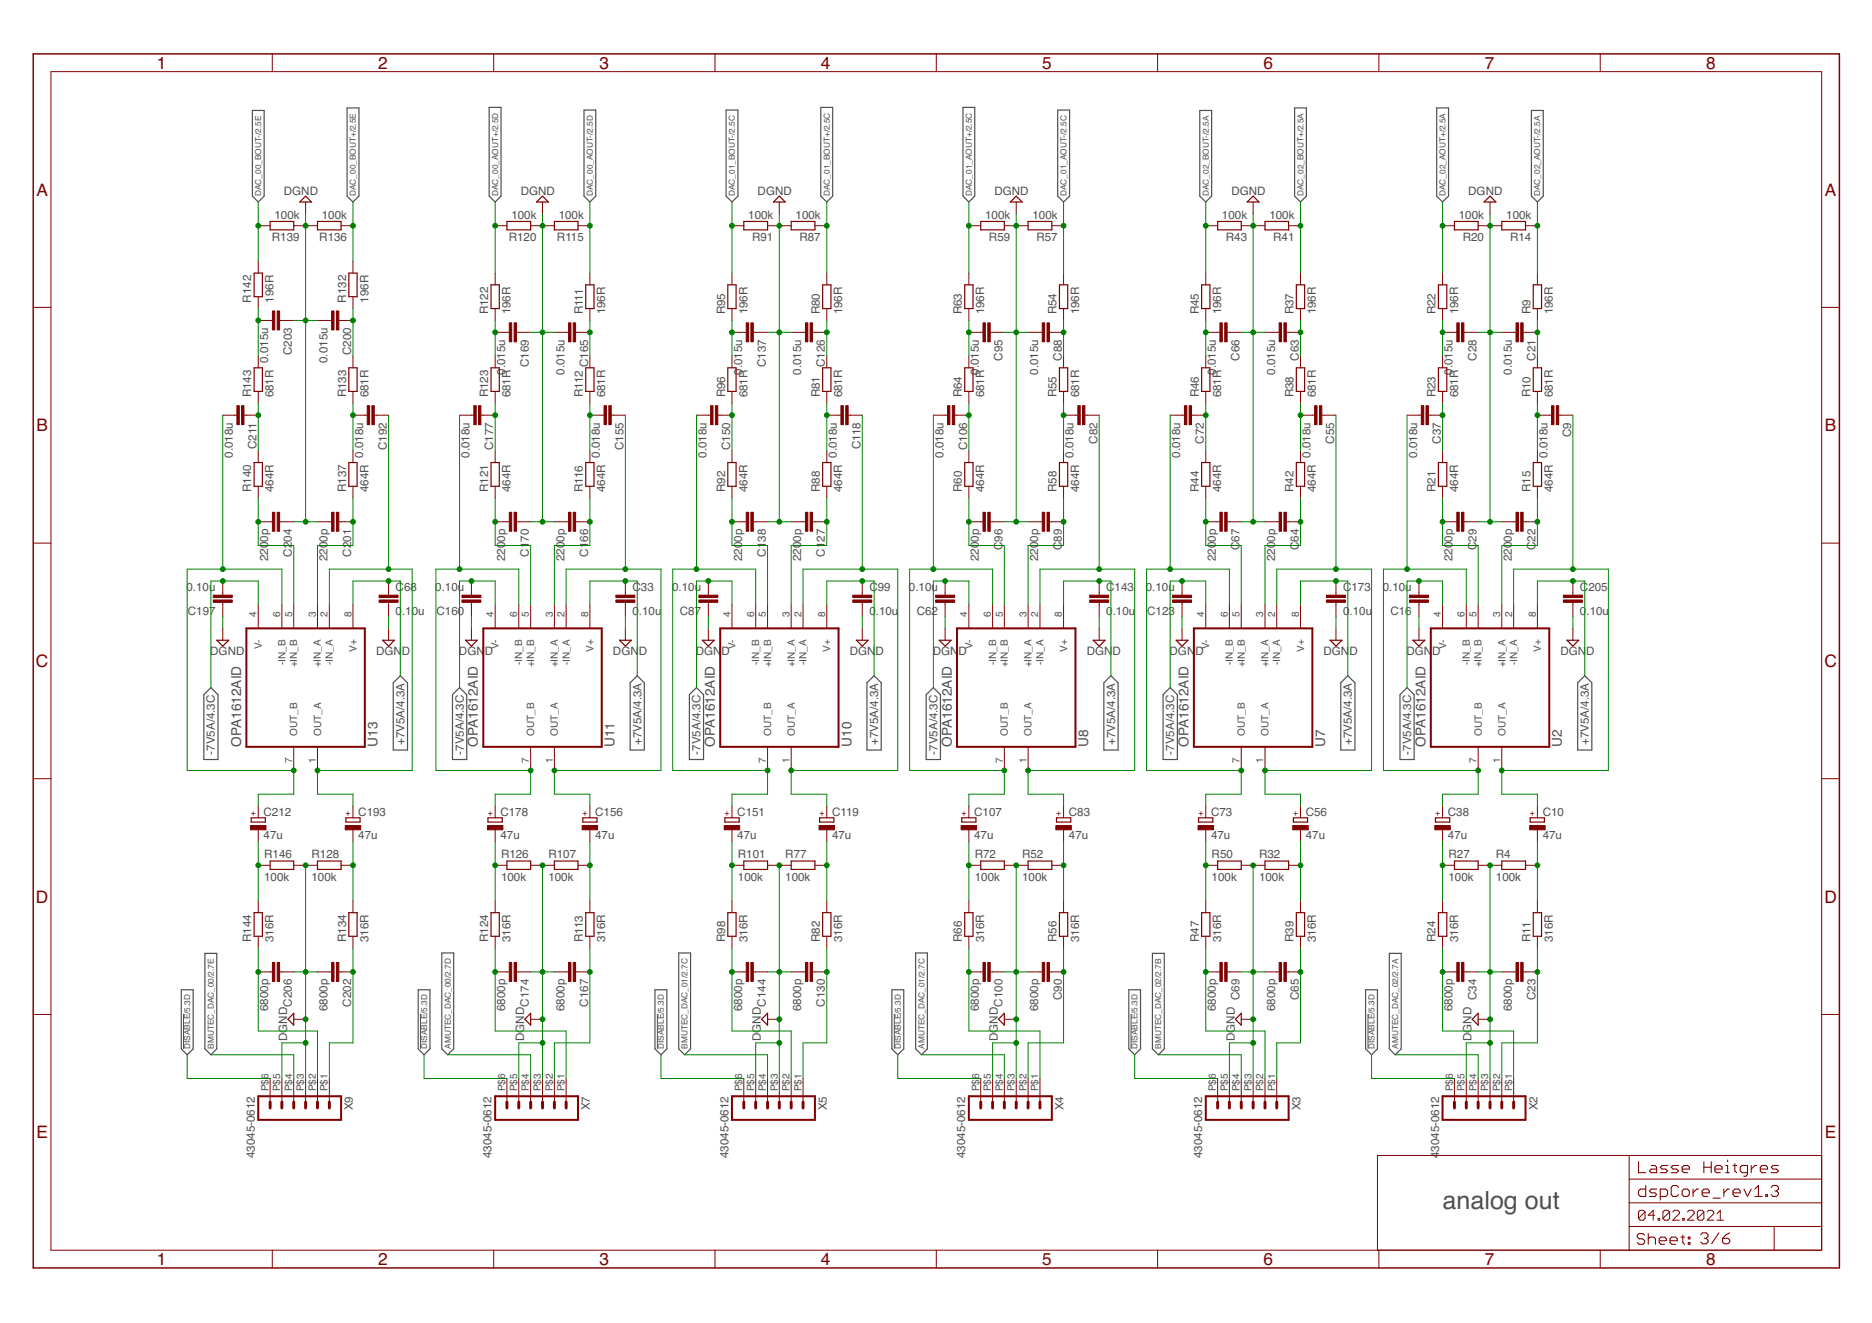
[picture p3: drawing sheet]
<svg xmlns="http://www.w3.org/2000/svg" width="297mm" height="210mm" viewBox="0 0 297 210" stroke-linecap="round" stroke-linejoin="round" font-family="sans-serif">
<defs><g id="words">
<text font-size="4" fill="#505050" x="228.9" y="191.8">analog out</text>
<g font-size="2.7" fill="#800000">
<text x="24.9" y="10.9">1</text>
<text x="60" y="10.9">2</text>
<text x="95.1" y="10.9">3</text>
<text x="130.2" y="10.9">4</text>
<text x="165.4" y="10.9">5</text>
<text x="200.5" y="10.9">6</text>
<text x="235.6" y="10.9">7</text>
<text x="270.7" y="10.9">8</text>
<text x="5.8" y="31">A</text>
<text x="289.5" y="31">A</text>
<text x="5.8" y="68.4">B</text>
<text x="289.5" y="68.4">B</text>
<text x="5.7" y="105.8">C</text>
<text x="289.5" y="105.8">C</text>
<text x="5.7" y="143.2">D</text>
<text x="289.5" y="143.2">D</text>
<text x="5.8" y="180.6">E</text>
<text x="289.5" y="180.6">E</text>
<text x="24.9" y="200.7">1</text>
<text x="60" y="200.7">2</text>
<text x="95.1" y="200.7">3</text>
<text x="130.2" y="200.7">4</text>
<text x="165.4" y="200.7">5</text>
<text x="200.5" y="200.7">6</text>
<text x="235.6" y="200.7">7</text>
<text x="270.7" y="200.7">8</text>
</g>
<g font-size="2.2" fill="#505050">
<text x="38.3" y="118.4" transform="rotate(-90 38.3 118.4)">OPA1612AID</text>
<text x="59.9" y="118.4" transform="rotate(-90 59.9 118.4)">U13</text>
<text x="75.8" y="118.4" transform="rotate(-90 75.8 118.4)">OPA1612AID</text>
<text x="97.5" y="118.4" transform="rotate(-90 97.5 118.4)">U11</text>
<text x="113.4" y="118.4" transform="rotate(-90 113.4 118.4)">OPA1612AID</text>
<text x="135.1" y="118.4" transform="rotate(-90 135.1 118.4)">U10</text>
<text x="151" y="118.4" transform="rotate(-90 151 118.4)">OPA1612AID</text>
<text x="172.7" y="118.4" transform="rotate(-90 172.7 118.4)">U8</text>
<text x="188.6" y="118.4" transform="rotate(-90 188.6 118.4)">OPA1612AID</text>
<text x="210.3" y="118.4" transform="rotate(-90 210.3 118.4)">U7</text>
<text x="226.2" y="118.4" transform="rotate(-90 226.2 118.4)">OPA1612AID</text>
<text x="247.8" y="118.4" transform="rotate(-90 247.8 118.4)">U2</text>
</g>
<g font-size="1.8" fill="#505050">
<text x="43.6" y="34.7">100k</text>
<text x="45" y="31">DGND</text>
<text x="51.1" y="34.7">100k</text>
<text x="81.1" y="34.7">100k</text>
<text x="82.6" y="31">DGND</text>
<text x="88.7" y="34.7">100k</text>
<text x="118.7" y="34.7">100k</text>
<text x="120.2" y="31">DGND</text>
<text x="126.2" y="34.7">100k</text>
<text x="156.3" y="34.7">100k</text>
<text x="157.8" y="31">DGND</text>
<text x="163.8" y="34.7">100k</text>
<text x="193.9" y="34.7">100k</text>
<text x="195.4" y="31">DGND</text>
<text x="201.4" y="34.7">100k</text>
<text x="231.5" y="34.7">100k</text>
<text x="233" y="31">DGND</text>
<text x="239" y="34.7">100k</text>
<text x="43.2" y="38.2">R139</text>
<text x="50.7" y="38.2">R136</text>
<text x="80.7" y="38.2">R120</text>
<text x="88.4" y="38.2">R115</text>
<text x="119.3" y="38.2">R91</text>
<text x="126.9" y="38.2">R87</text>
<text x="156.9" y="38.2">R59</text>
<text x="164.4" y="38.2">R57</text>
<text x="194.5" y="38.2">R43</text>
<text x="202" y="38.2">R41</text>
<text x="232.1" y="38.2">R20</text>
<text x="239.6" y="38.2">R14</text>
<text x="39.9" y="48" transform="rotate(-90 39.9 48)">R142</text>
<text x="43.4" y="48" transform="rotate(-90 43.4 48)">196R</text>
<text x="54.9" y="48" transform="rotate(-90 54.9 48)">R132</text>
<text x="58.5" y="48" transform="rotate(-90 58.5 48)">196R</text>
<text x="77.5" y="49.9" transform="rotate(-90 77.5 49.9)">R122</text>
<text x="81" y="49.9" transform="rotate(-90 81 49.9)">196R</text>
<text x="92.5" y="49.9" transform="rotate(-90 92.5 49.9)">R111</text>
<text x="96" y="49.9" transform="rotate(-90 96 49.9)">196R</text>
<text x="115" y="49.9" transform="rotate(-90 115 49.9)">R95</text>
<text x="118.6" y="49.9" transform="rotate(-90 118.6 49.9)">196R</text>
<text x="130.1" y="49.9" transform="rotate(-90 130.1 49.9)">R80</text>
<text x="133.6" y="49.9" transform="rotate(-90 133.6 49.9)">196R</text>
<text x="152.6" y="49.9" transform="rotate(-90 152.6 49.9)">R63</text>
<text x="156.2" y="49.9" transform="rotate(-90 156.2 49.9)">196R</text>
<text x="167.7" y="49.9" transform="rotate(-90 167.7 49.9)">R54</text>
<text x="171.2" y="49.9" transform="rotate(-90 171.2 49.9)">196R</text>
<text x="190.2" y="49.9" transform="rotate(-90 190.2 49.9)">R45</text>
<text x="193.8" y="49.9" transform="rotate(-90 193.8 49.9)">196R</text>
<text x="205.2" y="49.9" transform="rotate(-90 205.2 49.9)">R37</text>
<text x="208.8" y="49.9" transform="rotate(-90 208.8 49.9)">196R</text>
<text x="227.8" y="49.9" transform="rotate(-90 227.8 49.9)">R22</text>
<text x="231.3" y="49.9" transform="rotate(-90 231.3 49.9)">196R</text>
<text x="242.8" y="49.9" transform="rotate(-90 242.8 49.9)">R9</text>
<text x="246.4" y="49.9" transform="rotate(-90 246.4 49.9)">196R</text>
<text x="42.6" y="57.6" transform="rotate(-90 42.6 57.6)">0.015u</text>
<text x="46.3" y="56.4" transform="rotate(-90 46.3 56.4)">C203</text>
<text x="52" y="57.6" transform="rotate(-90 52 57.6)">0.015u</text>
<text x="55.7" y="56.4" transform="rotate(-90 55.7 56.4)">C200</text>
<text x="80.2" y="59.5" transform="rotate(-90 80.2 59.5)">0.015u</text>
<text x="83.9" y="58.2" transform="rotate(-90 83.9 58.2)">C169</text>
<text x="89.6" y="59.5" transform="rotate(-90 89.6 59.5)">0.015u</text>
<text x="93.3" y="58.2" transform="rotate(-90 93.3 58.2)">C165</text>
<text x="117.7" y="59.5" transform="rotate(-90 117.7 59.5)">0.015u</text>
<text x="121.5" y="58.2" transform="rotate(-90 121.5 58.2)">C137</text>
<text x="127.1" y="59.5" transform="rotate(-90 127.1 59.5)">0.015u</text>
<text x="130.9" y="58.2" transform="rotate(-90 130.9 58.2)">C126</text>
<text x="155.3" y="59.5" transform="rotate(-90 155.3 59.5)">0.015u</text>
<text x="159.1" y="57.2" transform="rotate(-90 159.1 57.2)">C95</text>
<text x="164.7" y="59.5" transform="rotate(-90 164.7 59.5)">0.015u</text>
<text x="168.5" y="57.2" transform="rotate(-90 168.5 57.2)">C88</text>
<text x="192.9" y="59.5" transform="rotate(-90 192.9 59.5)">0.015u</text>
<text x="196.7" y="57.2" transform="rotate(-90 196.7 57.2)">C66</text>
<text x="202.3" y="59.5" transform="rotate(-90 202.3 59.5)">0.015u</text>
<text x="206.1" y="57.2" transform="rotate(-90 206.1 57.2)">C63</text>
<text x="230.5" y="59.5" transform="rotate(-90 230.5 59.5)">0.015u</text>
<text x="234.3" y="57.2" transform="rotate(-90 234.3 57.2)">C28</text>
<text x="239.9" y="59.5" transform="rotate(-90 239.9 59.5)">0.015u</text>
<text x="243.7" y="57.2" transform="rotate(-90 243.7 57.2)">C21</text>
<text x="39.9" y="63.1" transform="rotate(-90 39.9 63.1)">R143</text>
<text x="43.4" y="63.1" transform="rotate(-90 43.4 63.1)">681R</text>
<text x="54.9" y="63.1" transform="rotate(-90 54.9 63.1)">R133</text>
<text x="58.5" y="63.1" transform="rotate(-90 58.5 63.1)">681R</text>
<text x="77.5" y="63.1" transform="rotate(-90 77.5 63.1)">R123</text>
<text x="81" y="63.1" transform="rotate(-90 81 63.1)">681R</text>
<text x="92.5" y="63.1" transform="rotate(-90 92.5 63.1)">R112</text>
<text x="96" y="63.1" transform="rotate(-90 96 63.1)">681R</text>
<text x="115" y="63.1" transform="rotate(-90 115 63.1)">R96</text>
<text x="118.6" y="63.1" transform="rotate(-90 118.6 63.1)">681R</text>
<text x="130.1" y="63.1" transform="rotate(-90 130.1 63.1)">R81</text>
<text x="133.6" y="63.1" transform="rotate(-90 133.6 63.1)">681R</text>
<text x="152.6" y="63.1" transform="rotate(-90 152.6 63.1)">R64</text>
<text x="156.2" y="63.1" transform="rotate(-90 156.2 63.1)">681R</text>
<text x="167.7" y="63.1" transform="rotate(-90 167.7 63.1)">R55</text>
<text x="171.2" y="63.1" transform="rotate(-90 171.2 63.1)">681R</text>
<text x="190.2" y="63.1" transform="rotate(-90 190.2 63.1)">R46</text>
<text x="193.8" y="63.1" transform="rotate(-90 193.8 63.1)">681R</text>
<text x="205.2" y="63.1" transform="rotate(-90 205.2 63.1)">R38</text>
<text x="208.8" y="63.1" transform="rotate(-90 208.8 63.1)">681R</text>
<text x="227.8" y="63.1" transform="rotate(-90 227.8 63.1)">R23</text>
<text x="231.3" y="63.1" transform="rotate(-90 231.3 63.1)">681R</text>
<text x="242.8" y="63.1" transform="rotate(-90 242.8 63.1)">R10</text>
<text x="246.4" y="63.1" transform="rotate(-90 246.4 63.1)">681R</text>
<text x="40.7" y="71.3" transform="rotate(-90 40.7 71.3)">C211</text>
<text x="61.4" y="71.4" transform="rotate(-90 61.4 71.4)">C192</text>
<text x="78.3" y="71.4" transform="rotate(-90 78.3 71.4)">C177</text>
<text x="98.9" y="71.4" transform="rotate(-90 98.9 71.4)">C155</text>
<text x="115.9" y="71.4" transform="rotate(-90 115.9 71.4)">C150</text>
<text x="136.5" y="71.3" transform="rotate(-90 136.5 71.3)">C118</text>
<text x="153.4" y="71.4" transform="rotate(-90 153.4 71.4)">C106</text>
<text x="174.1" y="70.4" transform="rotate(-90 174.1 70.4)">C82</text>
<text x="191" y="70.4" transform="rotate(-90 191 70.4)">C72</text>
<text x="211.7" y="70.4" transform="rotate(-90 211.7 70.4)">C55</text>
<text x="228.6" y="70.4" transform="rotate(-90 228.6 70.4)">C37</text>
<text x="249.3" y="69.3" transform="rotate(-90 249.3 69.3)">C9</text>
<text x="36.9" y="72.6" transform="rotate(-90 36.9 72.6)">0.018u</text>
<text x="57.6" y="72.6" transform="rotate(-90 57.6 72.6)">0.018u</text>
<text x="74.5" y="72.6" transform="rotate(-90 74.5 72.6)">0.018u</text>
<text x="95.2" y="72.6" transform="rotate(-90 95.2 72.6)">0.018u</text>
<text x="112.1" y="72.6" transform="rotate(-90 112.1 72.6)">0.018u</text>
<text x="132.8" y="72.6" transform="rotate(-90 132.8 72.6)">0.018u</text>
<text x="149.7" y="72.6" transform="rotate(-90 149.7 72.6)">0.018u</text>
<text x="170.4" y="72.6" transform="rotate(-90 170.4 72.6)">0.018u</text>
<text x="187.3" y="72.6" transform="rotate(-90 187.3 72.6)">0.018u</text>
<text x="207.9" y="72.6" transform="rotate(-90 207.9 72.6)">0.018u</text>
<text x="224.9" y="72.6" transform="rotate(-90 224.9 72.6)">0.018u</text>
<text x="245.5" y="72.6" transform="rotate(-90 245.5 72.6)">0.018u</text>
<text x="39.9" y="78.1" transform="rotate(-90 39.9 78.1)">R140</text>
<text x="43.4" y="78.1" transform="rotate(-90 43.4 78.1)">464R</text>
<text x="54.9" y="78.1" transform="rotate(-90 54.9 78.1)">R137</text>
<text x="58.5" y="78.1" transform="rotate(-90 58.5 78.1)">464R</text>
<text x="77.5" y="78.1" transform="rotate(-90 77.5 78.1)">R121</text>
<text x="81" y="78.1" transform="rotate(-90 81 78.1)">464R</text>
<text x="92.5" y="78.1" transform="rotate(-90 92.5 78.1)">R116</text>
<text x="96" y="78.1" transform="rotate(-90 96 78.1)">464R</text>
<text x="115" y="78.1" transform="rotate(-90 115 78.1)">R92</text>
<text x="118.6" y="78.1" transform="rotate(-90 118.6 78.1)">464R</text>
<text x="130.1" y="78.1" transform="rotate(-90 130.1 78.1)">R88</text>
<text x="133.6" y="78.1" transform="rotate(-90 133.6 78.1)">464R</text>
<text x="152.6" y="78.1" transform="rotate(-90 152.6 78.1)">R60</text>
<text x="156.2" y="78.1" transform="rotate(-90 156.2 78.1)">464R</text>
<text x="167.7" y="78.1" transform="rotate(-90 167.7 78.1)">R58</text>
<text x="171.2" y="78.1" transform="rotate(-90 171.2 78.1)">464R</text>
<text x="190.2" y="78.1" transform="rotate(-90 190.2 78.1)">R44</text>
<text x="193.8" y="78.1" transform="rotate(-90 193.8 78.1)">464R</text>
<text x="205.2" y="78.1" transform="rotate(-90 205.2 78.1)">R42</text>
<text x="208.8" y="78.1" transform="rotate(-90 208.8 78.1)">464R</text>
<text x="227.8" y="78.1" transform="rotate(-90 227.8 78.1)">R21</text>
<text x="231.3" y="78.1" transform="rotate(-90 231.3 78.1)">464R</text>
<text x="242.8" y="78.1" transform="rotate(-90 242.8 78.1)">R15</text>
<text x="246.4" y="78.1" transform="rotate(-90 246.4 78.1)">464R</text>
<text x="42.6" y="89" transform="rotate(-90 42.6 89)">2200p</text>
<text x="46.3" y="88.3" transform="rotate(-90 46.3 88.3)">C204</text>
<text x="52" y="89" transform="rotate(-90 52 89)">2200p</text>
<text x="55.7" y="88.3" transform="rotate(-90 55.7 88.3)">C201</text>
<text x="80.2" y="89" transform="rotate(-90 80.2 89)">2200p</text>
<text x="83.9" y="88.3" transform="rotate(-90 83.9 88.3)">C170</text>
<text x="89.6" y="89" transform="rotate(-90 89.6 89)">2200p</text>
<text x="93.3" y="88.3" transform="rotate(-90 93.3 88.3)">C166</text>
<text x="117.7" y="89" transform="rotate(-90 117.7 89)">2200p</text>
<text x="121.5" y="88.3" transform="rotate(-90 121.5 88.3)">C138</text>
<text x="127.1" y="89" transform="rotate(-90 127.1 89)">2200p</text>
<text x="130.9" y="88.3" transform="rotate(-90 130.9 88.3)">C127</text>
<text x="155.3" y="89" transform="rotate(-90 155.3 89)">2200p</text>
<text x="159.1" y="87.3" transform="rotate(-90 159.1 87.3)">C96</text>
<text x="164.7" y="89" transform="rotate(-90 164.7 89)">2200p</text>
<text x="168.5" y="87.3" transform="rotate(-90 168.5 87.3)">C89</text>
<text x="192.9" y="89" transform="rotate(-90 192.9 89)">2200p</text>
<text x="196.7" y="87.3" transform="rotate(-90 196.7 87.3)">C67</text>
<text x="202.3" y="89" transform="rotate(-90 202.3 89)">2200p</text>
<text x="206.1" y="87.3" transform="rotate(-90 206.1 87.3)">C64</text>
<text x="230.5" y="89" transform="rotate(-90 230.5 89)">2200p</text>
<text x="234.3" y="87.3" transform="rotate(-90 234.3 87.3)">C29</text>
<text x="239.9" y="89" transform="rotate(-90 239.9 89)">2200p</text>
<text x="243.7" y="87.3" transform="rotate(-90 243.7 87.3)">C22</text>
<text x="29.6" y="93.8">0.10u</text>
<text x="62.8" y="93.8">C68</text>
<text x="69.1" y="93.8">0.10u</text>
<text x="100.4" y="93.8">C33</text>
<text x="106.6" y="93.8">0.10u</text>
<text x="137.9" y="93.8">C99</text>
<text x="144.2" y="93.8">0.10u</text>
<text x="175.5" y="93.8">C143</text>
<text x="181.8" y="93.8">0.10u</text>
<text x="213.1" y="93.8">C173</text>
<text x="219.4" y="93.8">0.10u</text>
<text x="250.7" y="93.8">C205</text>
<text x="29.8" y="97.5">C197</text>
<text x="62.8" y="97.5">0</text>
<text x="63.8" y="97.5">.10u</text>
<text x="69.3" y="97.5">C160</text>
<text x="100.4" y="97.5">0</text>
<text x="101.4" y="97.5">.10u</text>
<text x="107.9" y="97.5">C87</text>
<text x="137.9" y="97.5">0</text>
<text x="139" y="97.5">.10u</text>
<text x="145.5" y="97.5">C62</text>
<text x="175.5" y="97.5">0</text>
<text x="176.6" y="97.5">.10u</text>
<text x="182" y="97.5">C123</text>
<text x="213.1" y="97.5">0</text>
<text x="214.1" y="97.5">.10u</text>
<text x="220.6" y="97.5">C16</text>
<text x="250.7" y="97.5">0</text>
<text x="251.7" y="97.5">.10u</text>
<text x="33.4" y="103.9">DGND</text>
<text x="59.7" y="103.9">DGN</text>
<text x="63.8" y="103.9">D</text>
<text x="72.8" y="103.9">DGN</text>
<text x="76.9" y="103.9">D</text>
<text x="97.3" y="103.9">DGN</text>
<text x="101.4" y="103.9">D</text>
<text x="110.4" y="103.9">DGN</text>
<text x="114.5" y="103.9">D</text>
<text x="134.8" y="103.9">DGN</text>
<text x="138.9" y="103.9">D</text>
<text x="148" y="103.9">DGN</text>
<text x="152.1" y="103.9">D</text>
<text x="172.4" y="103.9">DGN</text>
<text x="176.5" y="103.9">D</text>
<text x="185.6" y="103.9">DGN</text>
<text x="189.7" y="103.9">D</text>
<text x="210" y="103.9">DGN</text>
<text x="214.1" y="103.9">D</text>
<text x="223.2" y="103.9">DGN</text>
<text x="227.3" y="103.9">D</text>
<text x="247.6" y="103.9">DGN</text>
<text x="251.7" y="103.9">D</text>
<text x="34.1" y="119.7" transform="rotate(-90 34.1 119.7)">-7V5A/4.3C</text>
<text x="64.2" y="118.2" transform="rotate(-90 64.2 118.2)">+7V5A/4.3A</text>
<text x="73.6" y="119.7" transform="rotate(-90 73.6 119.7)">-7V5A/4.3C</text>
<text x="101.8" y="118.2" transform="rotate(-90 101.8 118.2)">+7V5A/4.3A</text>
<text x="111.2" y="119.7" transform="rotate(-90 111.2 119.7)">-7V5A/4.3C</text>
<text x="139.4" y="118.2" transform="rotate(-90 139.4 118.2)">+7V5A/4.3A</text>
<text x="148.8" y="119.7" transform="rotate(-90 148.8 119.7)">-7V5A/4.3C</text>
<text x="176.9" y="118.2" transform="rotate(-90 176.9 118.2)">+7V5A/4.3A</text>
<text x="186.3" y="119.7" transform="rotate(-90 186.3 119.7)">-7V5A/4.3C</text>
<text x="214.5" y="118.2" transform="rotate(-90 214.5 118.2)">+7V5A/4.3A</text>
<text x="223.9" y="119.7" transform="rotate(-90 223.9 119.7)">-7V5A/4.3C</text>
<text x="252.1" y="118.2" transform="rotate(-90 252.1 118.2)">+7V5A/4.3A</text>
<text x="41.8" y="129.4">C212</text>
<text x="56.9" y="129.4">C193</text>
<text x="79.4" y="129.4">C178</text>
<text x="94.4" y="129.4">C156</text>
<text x="117" y="129.4">C151</text>
<text x="132" y="129.4">C119</text>
<text x="154.6" y="129.4">C107</text>
<text x="169.6" y="129.4">C83</text>
<text x="192.2" y="129.4">C73</text>
<text x="207.2" y="129.4">C56</text>
<text x="229.8" y="129.4">C38</text>
<text x="244.8" y="129.4">C10</text>
<text x="41.8" y="133.2">47u</text>
<text x="41.9" y="136.2">R146</text>
<text x="49.4" y="136.2">R128</text>
<text x="56.9" y="133.2">47u</text>
<text x="79.4" y="133.2">47u</text>
<text x="79.5" y="136.2">R126</text>
<text x="87" y="136.2">R107</text>
<text x="94.4" y="133.2">47u</text>
<text x="117" y="133.2">47u</text>
<text x="117.1" y="136.2">R101</text>
<text x="124.6" y="136.2">R77</text>
<text x="132" y="133.2">47u</text>
<text x="154.6" y="133.2">47u</text>
<text x="154.7" y="136.2">R72</text>
<text x="162.2" y="136.2">R52</text>
<text x="169.6" y="133.2">47u</text>
<text x="192.2" y="133.2">47u</text>
<text x="192.3" y="136.2">R50</text>
<text x="199.8" y="136.2">R32</text>
<text x="207.2" y="133.2">47u</text>
<text x="229.8" y="133.2">47u</text>
<text x="229.8" y="136.2">R27</text>
<text x="237.4" y="136.2">R4</text>
<text x="244.8" y="133.2">47u</text>
<text x="41.9" y="139.7">100k</text>
<text x="49.4" y="139.7">100k</text>
<text x="79.5" y="139.7">100k</text>
<text x="87" y="139.7">100k</text>
<text x="117.1" y="139.7">100k</text>
<text x="124.6" y="139.7">100k</text>
<text x="154.7" y="139.7">100k</text>
<text x="162.2" y="139.7">100k</text>
<text x="192.3" y="139.7">100k</text>
<text x="199.8" y="139.7">100k</text>
<text x="229.8" y="139.7">100k</text>
<text x="237.4" y="139.7">100k</text>
<text x="39.9" y="149.5" transform="rotate(-90 39.9 149.5)">R144</text>
<text x="43.4" y="149.5" transform="rotate(-90 43.4 149.5)">316R</text>
<text x="54.9" y="149.5" transform="rotate(-90 54.9 149.5)">R134</text>
<text x="58.5" y="149.5" transform="rotate(-90 58.5 149.5)">316R</text>
<text x="77.5" y="149.5" transform="rotate(-90 77.5 149.5)">R124</text>
<text x="81" y="149.5" transform="rotate(-90 81 149.5)">316R</text>
<text x="92.5" y="149.5" transform="rotate(-90 92.5 149.5)">R113</text>
<text x="96" y="149.5" transform="rotate(-90 96 149.5)">316R</text>
<text x="115" y="149.5" transform="rotate(-90 115 149.5)">R98</text>
<text x="118.6" y="149.5" transform="rotate(-90 118.6 149.5)">316R</text>
<text x="130.1" y="149.5" transform="rotate(-90 130.1 149.5)">R82</text>
<text x="133.6" y="149.5" transform="rotate(-90 133.6 149.5)">316R</text>
<text x="152.6" y="149.5" transform="rotate(-90 152.6 149.5)">R66</text>
<text x="156.2" y="149.5" transform="rotate(-90 156.2 149.5)">316R</text>
<text x="167.7" y="149.5" transform="rotate(-90 167.7 149.5)">R56</text>
<text x="171.2" y="149.5" transform="rotate(-90 171.2 149.5)">316R</text>
<text x="190.2" y="149.5" transform="rotate(-90 190.2 149.5)">R47</text>
<text x="193.8" y="149.5" transform="rotate(-90 193.8 149.5)">316R</text>
<text x="205.2" y="149.5" transform="rotate(-90 205.2 149.5)">R39</text>
<text x="208.8" y="149.5" transform="rotate(-90 208.8 149.5)">316R</text>
<text x="227.8" y="149.5" transform="rotate(-90 227.8 149.5)">R24</text>
<text x="231.3" y="149.5" transform="rotate(-90 231.3 149.5)">316R</text>
<text x="242.8" y="149.5" transform="rotate(-90 242.8 149.5)">R11</text>
<text x="246.4" y="149.5" transform="rotate(-90 246.4 149.5)">316R</text>
<text x="42.6" y="160.4" transform="rotate(-90 42.6 160.4)">6800p</text>
<text x="46.3" y="159.7" transform="rotate(-90 46.3 159.7)">C206</text>
<text x="52" y="160.4" transform="rotate(-90 52 160.4)">6800p</text>
<text x="55.7" y="159.7" transform="rotate(-90 55.7 159.7)">C202</text>
<text x="80.2" y="160.4" transform="rotate(-90 80.2 160.4)">6800p</text>
<text x="83.9" y="159.7" transform="rotate(-90 83.9 159.7)">C174</text>
<text x="89.6" y="160.4" transform="rotate(-90 89.6 160.4)">6800p</text>
<text x="93.3" y="159.7" transform="rotate(-90 93.3 159.7)">C167</text>
<text x="117.7" y="160.4" transform="rotate(-90 117.7 160.4)">6800p</text>
<text x="121.5" y="159.7" transform="rotate(-90 121.5 159.7)">C144</text>
<text x="127.1" y="160.4" transform="rotate(-90 127.1 160.4)">6800p</text>
<text x="130.9" y="159.7" transform="rotate(-90 130.9 159.7)">C130</text>
<text x="155.3" y="160.4" transform="rotate(-90 155.3 160.4)">6800p</text>
<text x="159.1" y="159.7" transform="rotate(-90 159.1 159.7)">C100</text>
<text x="164.7" y="160.4" transform="rotate(-90 164.7 160.4)">6800p</text>
<text x="168.5" y="158.7" transform="rotate(-90 168.5 158.7)">C90</text>
<text x="192.9" y="160.4" transform="rotate(-90 192.9 160.4)">6800p</text>
<text x="196.7" y="158.7" transform="rotate(-90 196.7 158.7)">C69</text>
<text x="202.3" y="160.4" transform="rotate(-90 202.3 160.4)">6800p</text>
<text x="206.1" y="158.7" transform="rotate(-90 206.1 158.7)">C65</text>
<text x="230.5" y="160.4" transform="rotate(-90 230.5 160.4)">6800p</text>
<text x="234.3" y="158.7" transform="rotate(-90 234.3 158.7)">C34</text>
<text x="239.9" y="160.4" transform="rotate(-90 239.9 160.4)">6800p</text>
<text x="243.7" y="158.7" transform="rotate(-90 243.7 158.7)">C23</text>
<text x="45.6" y="165.2" transform="rotate(-90 45.6 165.2)">DGND</text>
<text x="83.2" y="165.2" transform="rotate(-90 83.2 165.2)">DGND</text>
<text x="120.7" y="165.2" transform="rotate(-90 120.7 165.2)">DGND</text>
<text x="158.3" y="165.2" transform="rotate(-90 158.3 165.2)">DGND</text>
<text x="195.9" y="165.2" transform="rotate(-90 195.9 165.2)">DGND</text>
<text x="233.5" y="165.2" transform="rotate(-90 233.5 165.2)">DGND</text>
<text x="56" y="176.2" transform="rotate(-90 56 176.2)">X9</text>
<text x="93.6" y="176.2" transform="rotate(-90 93.6 176.2)">X7</text>
<text x="131.2" y="176.2" transform="rotate(-90 131.2 176.2)">X5</text>
<text x="168.8" y="176.2" transform="rotate(-90 168.8 176.2)">X4</text>
<text x="206.4" y="176.2" transform="rotate(-90 206.4 176.2)">X3</text>
<text x="243.9" y="176.2" transform="rotate(-90 243.9 176.2)">X2</text>
<text x="40.4" y="183.7" transform="rotate(-90 40.4 183.7)">43045-0612</text>
<text x="78" y="183.7" transform="rotate(-90 78 183.7)">43045-0612</text>
<text x="115.6" y="183.7" transform="rotate(-90 115.6 183.7)">43045-0612</text>
<text x="153.2" y="183.7" transform="rotate(-90 153.2 183.7)">43045-0612</text>
<text x="190.8" y="183.7" transform="rotate(-90 190.8 183.7)">43045-0612</text>
<text x="228.3" y="183.7" transform="rotate(-90 228.3 183.7)">43045-0612</text>
</g>
<g font-size="1.6" fill="#505050">
<text x="40.7" y="98" transform="rotate(-90 40.7 98)">4</text>
<text x="44.5" y="98" transform="rotate(-90 44.5 98)">6</text>
<text x="46.4" y="98" transform="rotate(-90 46.4 98)">5</text>
<text x="50.1" y="98" transform="rotate(-90 50.1 98)">3</text>
<text x="52" y="98" transform="rotate(-90 52 98)">2</text>
<text x="55.7" y="98" transform="rotate(-90 55.7 98)">8</text>
<text x="78.3" y="98" transform="rotate(-90 78.3 98)">4</text>
<text x="82.1" y="98" transform="rotate(-90 82.1 98)">6</text>
<text x="83.9" y="98" transform="rotate(-90 83.9 98)">5</text>
<text x="87.7" y="98" transform="rotate(-90 87.7 98)">3</text>
<text x="89.6" y="98" transform="rotate(-90 89.6 98)">2</text>
<text x="93.3" y="98" transform="rotate(-90 93.3 98)">8</text>
<text x="115.9" y="98" transform="rotate(-90 115.9 98)">4</text>
<text x="119.6" y="98" transform="rotate(-90 119.6 98)">6</text>
<text x="121.5" y="98" transform="rotate(-90 121.5 98)">5</text>
<text x="125.3" y="98" transform="rotate(-90 125.3 98)">3</text>
<text x="127.2" y="98" transform="rotate(-90 127.2 98)">2</text>
<text x="130.9" y="98" transform="rotate(-90 130.9 98)">8</text>
<text x="153.5" y="98" transform="rotate(-90 153.5 98)">4</text>
<text x="157.2" y="98" transform="rotate(-90 157.2 98)">6</text>
<text x="159.1" y="98" transform="rotate(-90 159.1 98)">5</text>
<text x="162.9" y="98" transform="rotate(-90 162.9 98)">3</text>
<text x="164.7" y="98" transform="rotate(-90 164.7 98)">2</text>
<text x="168.5" y="98" transform="rotate(-90 168.5 98)">8</text>
<text x="191.1" y="98" transform="rotate(-90 191.1 98)">4</text>
<text x="194.8" y="98" transform="rotate(-90 194.8 98)">6</text>
<text x="196.7" y="98" transform="rotate(-90 196.7 98)">5</text>
<text x="200.5" y="98" transform="rotate(-90 200.5 98)">3</text>
<text x="202.3" y="98" transform="rotate(-90 202.3 98)">2</text>
<text x="206.1" y="98" transform="rotate(-90 206.1 98)">8</text>
<text x="228.6" y="98" transform="rotate(-90 228.6 98)">4</text>
<text x="232.4" y="98" transform="rotate(-90 232.4 98)">6</text>
<text x="234.3" y="98" transform="rotate(-90 234.3 98)">5</text>
<text x="238" y="98" transform="rotate(-90 238 98)">3</text>
<text x="239.9" y="98" transform="rotate(-90 239.9 98)">2</text>
<text x="243.7" y="98" transform="rotate(-90 243.7 98)">8</text>
<text x="41.5" y="102.9" transform="rotate(-90 41.5 102.9)">V-</text>
<text x="45.3" y="105.5" transform="rotate(-90 45.3 105.5)">-IN_B</text>
<text x="47.2" y="105.9" transform="rotate(-90 47.2 105.9)">+IN_B</text>
<text x="50.9" y="105.9" transform="rotate(-90 50.9 105.9)">+IN_A</text>
<text x="52.8" y="105.5" transform="rotate(-90 52.8 105.5)">-IN_A</text>
<text x="56.6" y="103.4" transform="rotate(-90 56.6 103.4)">V+</text>
<text x="79.1" y="102.9" transform="rotate(-90 79.1 102.9)">V-</text>
<text x="82.9" y="105.5" transform="rotate(-90 82.9 105.5)">-IN_B</text>
<text x="84.8" y="105.9" transform="rotate(-90 84.8 105.9)">+IN_B</text>
<text x="88.5" y="105.9" transform="rotate(-90 88.5 105.9)">+IN_A</text>
<text x="90.4" y="105.5" transform="rotate(-90 90.4 105.5)">-IN_A</text>
<text x="94.2" y="103.4" transform="rotate(-90 94.2 103.4)">V+</text>
<text x="116.7" y="102.9" transform="rotate(-90 116.7 102.9)">V-</text>
<text x="120.5" y="105.5" transform="rotate(-90 120.5 105.5)">-IN_B</text>
<text x="122.3" y="105.9" transform="rotate(-90 122.3 105.9)">+IN_B</text>
<text x="126.1" y="105.9" transform="rotate(-90 126.1 105.9)">+IN_A</text>
<text x="128" y="105.5" transform="rotate(-90 128 105.5)">-IN_A</text>
<text x="131.7" y="103.4" transform="rotate(-90 131.7 103.4)">V+</text>
<text x="154.3" y="102.9" transform="rotate(-90 154.3 102.9)">V-</text>
<text x="158.1" y="105.5" transform="rotate(-90 158.1 105.5)">-IN_B</text>
<text x="159.9" y="105.9" transform="rotate(-90 159.9 105.9)">+IN_B</text>
<text x="163.7" y="105.9" transform="rotate(-90 163.7 105.9)">+IN_A</text>
<text x="165.6" y="105.5" transform="rotate(-90 165.6 105.5)">-IN_A</text>
<text x="169.3" y="103.4" transform="rotate(-90 169.3 103.4)">V+</text>
<text x="191.9" y="102.9" transform="rotate(-90 191.9 102.9)">V-</text>
<text x="195.6" y="105.5" transform="rotate(-90 195.6 105.5)">-IN_B</text>
<text x="197.5" y="105.9" transform="rotate(-90 197.5 105.9)">+IN_B</text>
<text x="201.3" y="105.9" transform="rotate(-90 201.3 105.9)">+IN_A</text>
<text x="203.2" y="105.5" transform="rotate(-90 203.2 105.5)">-IN_A</text>
<text x="206.9" y="103.4" transform="rotate(-90 206.9 103.4)">V+</text>
<text x="229.5" y="102.9" transform="rotate(-90 229.5 102.9)">V-</text>
<text x="233.2" y="105.5" transform="rotate(-90 233.2 105.5)">-IN_B</text>
<text x="235.1" y="105.9" transform="rotate(-90 235.1 105.9)">+IN_B</text>
<text x="238.9" y="105.9" transform="rotate(-90 238.9 105.9)">+IN_A</text>
<text x="240.7" y="105.5" transform="rotate(-90 240.7 105.5)">-IN_A</text>
<text x="244.5" y="103.4" transform="rotate(-90 244.5 103.4)">V+</text>
<text x="47.2" y="116.8" transform="rotate(-90 47.2 116.8)">OUT_B</text>
<text x="50.9" y="116.8" transform="rotate(-90 50.9 116.8)">OUT_A</text>
<text x="84.8" y="116.8" transform="rotate(-90 84.8 116.8)">OUT_B</text>
<text x="88.5" y="116.8" transform="rotate(-90 88.5 116.8)">OUT_A</text>
<text x="122.4" y="116.8" transform="rotate(-90 122.4 116.8)">OUT_B</text>
<text x="126.1" y="116.8" transform="rotate(-90 126.1 116.8)">OUT_A</text>
<text x="159.9" y="116.8" transform="rotate(-90 159.9 116.8)">OUT_B</text>
<text x="163.7" y="116.8" transform="rotate(-90 163.7 116.8)">OUT_A</text>
<text x="197.5" y="116.8" transform="rotate(-90 197.5 116.8)">OUT_B</text>
<text x="201.3" y="116.8" transform="rotate(-90 201.3 116.8)">OUT_A</text>
<text x="235.1" y="116.8" transform="rotate(-90 235.1 116.8)">OUT_B</text>
<text x="238.9" y="116.8" transform="rotate(-90 238.9 116.8)">OUT_A</text>
<text x="46.4" y="121.1" transform="rotate(-90 46.4 121.1)">7</text>
<text x="50.1" y="121.1" transform="rotate(-90 50.1 121.1)">1</text>
<text x="83.9" y="121.1" transform="rotate(-90 83.9 121.1)">7</text>
<text x="87.7" y="121.1" transform="rotate(-90 87.7 121.1)">1</text>
<text x="121.5" y="121.1" transform="rotate(-90 121.5 121.1)">7</text>
<text x="125.3" y="121.1" transform="rotate(-90 125.3 121.1)">1</text>
<text x="159.1" y="121.1" transform="rotate(-90 159.1 121.1)">7</text>
<text x="162.9" y="121.1" transform="rotate(-90 162.9 121.1)">1</text>
<text x="196.7" y="121.1" transform="rotate(-90 196.7 121.1)">7</text>
<text x="200.5" y="121.1" transform="rotate(-90 200.5 121.1)">1</text>
<text x="234.3" y="121.1" transform="rotate(-90 234.3 121.1)">7</text>
<text x="238" y="121.1" transform="rotate(-90 238 121.1)">1</text>
<text x="42.6" y="173.1" transform="rotate(-90 42.6 173.1)">P$6</text>
<text x="44.5" y="173.1" transform="rotate(-90 44.5 173.1)">P$5</text>
<text x="46.4" y="173.1" transform="rotate(-90 46.4 173.1)">P$4</text>
<text x="48.2" y="173.1" transform="rotate(-90 48.2 173.1)">P$3</text>
<text x="50.1" y="173.1" transform="rotate(-90 50.1 173.1)">P$2</text>
<text x="52" y="173.1" transform="rotate(-90 52 173.1)">P$1</text>
<text x="80.2" y="173.1" transform="rotate(-90 80.2 173.1)">P$6</text>
<text x="82.1" y="173.1" transform="rotate(-90 82.1 173.1)">P$5</text>
<text x="83.9" y="173.1" transform="rotate(-90 83.9 173.1)">P$4</text>
<text x="85.8" y="173.1" transform="rotate(-90 85.8 173.1)">P$3</text>
<text x="87.7" y="173.1" transform="rotate(-90 87.7 173.1)">P$2</text>
<text x="89.6" y="173.1" transform="rotate(-90 89.6 173.1)">P$1</text>
<text x="117.8" y="173.1" transform="rotate(-90 117.8 173.1)">P$6</text>
<text x="119.6" y="173.1" transform="rotate(-90 119.6 173.1)">P$5</text>
<text x="121.5" y="173.1" transform="rotate(-90 121.5 173.1)">P$4</text>
<text x="123.4" y="173.1" transform="rotate(-90 123.4 173.1)">P$3</text>
<text x="125.3" y="173.1" transform="rotate(-90 125.3 173.1)">P$2</text>
<text x="127.2" y="173.1" transform="rotate(-90 127.2 173.1)">P$1</text>
<text x="155.4" y="173.1" transform="rotate(-90 155.4 173.1)">P$6</text>
<text x="157.2" y="173.1" transform="rotate(-90 157.2 173.1)">P$5</text>
<text x="159.1" y="173.1" transform="rotate(-90 159.1 173.1)">P$4</text>
<text x="161" y="173.1" transform="rotate(-90 161 173.1)">P$3</text>
<text x="162.9" y="173.1" transform="rotate(-90 162.9 173.1)">P$2</text>
<text x="164.7" y="173.1" transform="rotate(-90 164.7 173.1)">P$1</text>
<text x="192.9" y="173.1" transform="rotate(-90 192.9 173.1)">P$6</text>
<text x="194.8" y="173.1" transform="rotate(-90 194.8 173.1)">P$5</text>
<text x="196.7" y="173.1" transform="rotate(-90 196.7 173.1)">P$4</text>
<text x="198.6" y="173.1" transform="rotate(-90 198.6 173.1)">P$3</text>
<text x="200.5" y="173.1" transform="rotate(-90 200.5 173.1)">P$2</text>
<text x="202.3" y="173.1" transform="rotate(-90 202.3 173.1)">P$1</text>
<text x="230.5" y="173.1" transform="rotate(-90 230.5 173.1)">P$6</text>
<text x="232.4" y="173.1" transform="rotate(-90 232.4 173.1)">P$5</text>
<text x="234.3" y="173.1" transform="rotate(-90 234.3 173.1)">P$4</text>
<text x="236.2" y="173.1" transform="rotate(-90 236.2 173.1)">P$3</text>
<text x="238" y="173.1" transform="rotate(-90 238 173.1)">P$2</text>
<text x="239.9" y="173.1" transform="rotate(-90 239.9 173.1)">P$1</text>
</g>
<g font-size="1.3" fill="#505050">
<text x="41.4" y="31.1" transform="rotate(-90 41.4 31.1)">DAC_00_BOUT-/2.5E</text>
<text x="56.5" y="31.1" transform="rotate(-90 56.5 31.1)">DAC_00_BOUT+/2.5E</text>
<text x="79" y="31.1" transform="rotate(-90 79 31.1)">DAC_00_AOUT+/2.5D</text>
<text x="94.1" y="31.1" transform="rotate(-90 94.1 31.1)">DAC_00_AOUT-/2.5D</text>
<text x="116.6" y="31.1" transform="rotate(-90 116.6 31.1)">DAC_01_BOUT-/2.5C</text>
<text x="131.7" y="31.1" transform="rotate(-90 131.7 31.1)">DAC_01_BOUT+/2.5C</text>
<text x="154.2" y="31.1" transform="rotate(-90 154.2 31.1)">DAC_01_AOUT+/2.5C</text>
<text x="169.2" y="31.1" transform="rotate(-90 169.2 31.1)">DAC_01_AOUT-/2.5C</text>
<text x="191.8" y="31.1" transform="rotate(-90 191.8 31.1)">DAC_02_BOUT-/2.5A</text>
<text x="206.8" y="31.1" transform="rotate(-90 206.8 31.1)">DAC_02_BOUT+/2.5A</text>
<text x="229.4" y="31.1" transform="rotate(-90 229.4 31.1)">DAC_02_AOUT+/2.5A</text>
<text x="244.4" y="31.1" transform="rotate(-90 244.4 31.1)">DAC_02_AOUT-/2.5A</text>
<text x="30.2" y="166.4" transform="rotate(-90 30.2 166.4)">DISABLE/5.3D</text>
<text x="33.9" y="166.4" transform="rotate(-90 33.9 166.4)">BMUTEC_DAC_00/2.7E</text>
<text x="67.8" y="166.4" transform="rotate(-90 67.8 166.4)">DISABLE/5.3D</text>
<text x="71.5" y="166.4" transform="rotate(-90 71.5 166.4)">AMUTEC_DAC_00/2.7D</text>
<text x="105.3" y="166.4" transform="rotate(-90 105.3 166.4)">DISABLE/5.3D</text>
<text x="109.1" y="166.4" transform="rotate(-90 109.1 166.4)">BMUTEC_DAC_01/2.7C</text>
<text x="142.9" y="166.4" transform="rotate(-90 142.9 166.4)">DISABLE/5.3D</text>
<text x="146.7" y="166.4" transform="rotate(-90 146.7 166.4)">AMUTEC_DAC_01/2.7C</text>
<text x="180.5" y="166.4" transform="rotate(-90 180.5 166.4)">DISABLE/5.3D</text>
<text x="184.3" y="166.4" transform="rotate(-90 184.3 166.4)">BMUTEC_DAC_02/2.7B</text>
<text x="218.1" y="166.4" transform="rotate(-90 218.1 166.4)">DISABLE/5.3D</text>
<text x="221.9" y="166.4" transform="rotate(-90 221.9 166.4)">AMUTEC_DAC_02/2.7A</text>
</g>
<g font-size="1.3" fill="#800000">
<text x="40.5" y="129.5" transform="rotate(-90 40.5 129.5)">+</text>
<text x="55.6" y="129.5" transform="rotate(-90 55.6 129.5)">+</text>
<text x="78.1" y="129.5" transform="rotate(-90 78.1 129.5)">+</text>
<text x="93.2" y="129.5" transform="rotate(-90 93.2 129.5)">+</text>
<text x="115.7" y="129.5" transform="rotate(-90 115.7 129.5)">+</text>
<text x="130.8" y="129.5" transform="rotate(-90 130.8 129.5)">+</text>
<text x="153.3" y="129.5" transform="rotate(-90 153.3 129.5)">+</text>
<text x="168.3" y="129.5" transform="rotate(-90 168.3 129.5)">+</text>
<text x="190.9" y="129.5" transform="rotate(-90 190.9 129.5)">+</text>
<text x="205.9" y="129.5" transform="rotate(-90 205.9 129.5)">+</text>
<text x="228.5" y="129.5" transform="rotate(-90 228.5 129.5)">+</text>
<text x="243.5" y="129.5" transform="rotate(-90 243.5 129.5)">+</text>
</g>
</g></defs>
<g fill="none" stroke="#505050" stroke-width=".19">
<path d="M40 17.5h1.9v13.6l-.9 .9-1-.9zM55.1 17.1h1.9v14l-1 .9-.9-.9zM77.6 17h1.9v14.1l-.9 .9-1-.9zM92.7 17.5h1.8v13.6l-.9 .9-.9-.9zM115.2 17.5h1.9v13.6l-1 .9-.9-.9zM130.2 17h1.9v14.1l-.9 .9-1-.9zM152.8 17h1.9v14.1l-1 .9-.9-.9zM167.8 17.5h1.9v13.6l-.9 .9-1-.9zM190.4 17.5h1.9v13.6l-1 .9-.9-.9zM205.4 17.1h1.9v14l-.9 .9-1-.9zM228 17.1h1.8v14l-.9 .9-.9-.9zM243 17.5h1.9v13.6l-1 .9-.9-.9z"/>
<path d="M33.5 109.1l1.1 1.1v10.3h-2.3v-10.3zM63.5 107.2l1.2 1.1v10.7h-2.3v-10.7zM71.8 110.2l1.1-1.1 1.2 1.1v10.3h-2.3zM100 108.3l1.1-1.1 1.1 1.1v10.7h-2.2zM109.4 110.2l1.1-1.1 1.1 1.1v10.3h-2.2zM137.6 108.3l1.1-1.1 1.1 1.1v10.7h-2.2zM147 110.2l1.1-1.1 1.1 1.1v10.3h-2.2zM175.2 108.3l1.1-1.1 1.1 1.1v10.7h-2.2zM184.6 110.2l1.1-1.1 1.1 1.1v10.3h-2.2zM212.7 108.3l1.2-1.1 1.1 1.1v10.7h-2.3zM222.1 110.2l1.2-1.1 1.1 1.1v10.3h-2.3zM250.3 108.3l1.2-1.1 1.1 1.1v10.7h-2.3z"/>
<path d="M28.8 157h1.8v9.4l-.9 .9-.9-.9zM32.5 151.3h1.9v15.1l-.9 .9-1-.9zM66.4 157h1.8v9.4l-.9 .9-.9-.9zM70.1 151.2h1.9v15.2l-1 .9-.9-.9zM103.9 157h1.9v9.4l-.9 .9-1-.9zM107.7 151.2h1.9v15.2l-1 .9-.9-.9zM141.5 157h1.9v9.4l-.9 .9-1-.9zM145.3 151.2h1.9v15.2l-1 .9-.9-.9zM179.1 157h1.9v9.4l-1 .9-.9-.9zM182.9 151.3h1.8v15.1l-.9 .9-.9-.9zM216.7 157h1.9v9.4l-1 .9-.9-.9zM220.5 151.3h1.8v15.1l-.9 .9-.9-.9z"/>
</g>
<path d="M29.1 160.9v5.5M66.7 160.9v5.5M104.3 160.9v5.5M141.9 160.9v5.5M179.5 160.9v5.5M217.1 160.9v5.5" fill="none" stroke="#505050" stroke-width=".16"/>
<g fill="none" stroke="#800000" stroke-width=".16">
<path d="M8.1 11.4h281v187h-281zM43.2 8.6v2.8M78.3 8.6v2.8M113.5 8.6v2.8M148.6 8.6v2.8M183.7 8.6v2.8M218.8 8.6v2.8M253.9 8.6v2.8M41 35.8h1.9M46.6 35.8h3.8M48.5 32v1.9M54.1 35.8h1.9"/>
<path d="M78.6 35.8h1.8M84.2 35.8h3.8M86.1 32v1.9M91.7 35.8h1.9M116.1 35.8h1.9M121.8 35.8h3.7M123.7 32v1.9M129.3 35.8h1.9M153.7 35.8h1.9M159.4 35.8h3.7M161.2 32v1.9M166.9 35.8h1.9"/>
<path d="M191.3 35.8h1.9M197 35.8h3.7M198.8 32v1.9M204.5 35.8h1.9M228.9 35.8h1.9M234.5 35.8h3.8M236.4 32v1.9M242.1 35.8h1.8M5.3 48.8h2.8M41 41.4v1.9M41 47.1v1.9M41 56.5v1.9"/>
<path d="M41 50.8h2.2M44.4 50.8h2.2M50.4 50.8h2.2M53.8 50.8h2.2M56 41.4v1.9M56 47.1v1.9M56 56.5v1.9M78.6 43.3v1.9M78.6 49v1.8M78.6 56.5v1.9M78.6 52.7h2.2M81.9 52.7h2.3"/>
<path d="M88 52.7h2.2M91.3 52.7h2.3M93.6 43.3v1.9M93.6 49v1.8M93.6 56.5v1.9M116.1 52.7h2.3M116.1 43.3v1.9M116.1 49v1.8M116.1 56.5v1.9M119.5 52.7h2.3M125.5 52.7h2.3M128.9 52.7h2.3"/>
<path d="M131.2 43.3v1.9M131.2 49v1.8M131.2 56.5v1.9M153.7 52.7h2.3M153.7 43.3v1.9M153.7 49v1.8M153.7 56.5v1.9M157.1 52.7h2.3M163.1 52.7h2.3M166.5 52.7h2.3M168.8 43.3v1.9M168.8 49v1.8"/>
<path d="M168.8 56.5v1.9M191.3 52.7h2.3M191.3 43.3v1.9M191.3 49v1.8M191.3 56.5v1.9M194.7 52.7h2.3M200.7 52.7h2.3M204.1 52.7h2.3M206.4 43.3v1.9M206.4 49v1.8M206.4 56.5v1.9M228.9 52.7h2.3"/>
<path d="M228.9 43.3v1.9M228.9 49v1.8M228.9 56.5v1.9M232.3 52.7h2.2M238.3 52.7h2.3M241.7 52.7h2.2M243.9 43.3v1.9M243.9 49v1.8M243.9 56.5v1.9M289.1 48.8h2.8M35.3 65.9h2.3M38.7 65.9h2.3"/>
<path d="M41 62.1v1.9M41 71.5v1.9M41 77.2v1.8M56 62.1v1.9M56 71.5v1.9M56 77.2v1.8M56 65.9h2.3M59.4 65.9h2.3M72.9 65.9h2.3M76.3 65.9h2.3M78.6 62.1v1.9M78.6 71.5v1.9"/>
<path d="M78.6 77.2v1.8M93.6 65.9h2.2M93.6 62.1v1.9M93.6 71.5v1.9M93.6 77.2v1.8M97 65.9h2.2M110.5 65.9h2.3M113.9 65.9h2.2M116.1 62.1v1.9M116.1 71.5v1.9M116.1 77.2v1.8M131.2 65.9h2.2"/>
<path d="M131.2 62.1v1.9M131.2 71.5v1.9M131.2 77.2v1.8M134.6 65.9h2.2M148.1 65.9h2.2M151.5 65.9h2.2M153.7 62.1v1.9M153.7 71.5v1.9M153.7 77.2v1.8M168.8 65.9h2.2M168.8 62.1v1.9M168.8 71.5v1.9"/>
<path d="M168.8 77.2v1.8M172.1 65.9h2.3M185.7 65.9h2.2M189.1 65.9h2.2M191.3 62.1v1.9M191.3 71.5v1.9M191.3 77.2v1.8M206.4 65.9h2.2M206.4 62.1v1.9M206.4 71.5v1.9M206.4 77.2v1.8M209.7 65.9h2.3"/>
<path d="M223.3 65.9h2.2M226.7 65.9h2.2M228.9 62.1v1.9M228.9 71.5v1.9M228.9 77.2v1.8M243.9 65.9h2.3M243.9 62.1v1.9M243.9 71.5v1.9M243.9 77.2v1.8M247.3 65.9h2.3M5.3 86.2h2.8M35.3 92.2v2.2"/>
<path d="M35.3 95.6v2.2M35.3 99.7v1.9M41 95.9v3.8M41 82.8h2.2M44.4 82.8h2.2M44.7 95.9v3.8M46.6 95.9v3.8M50.4 82.8h2.2M50.4 95.9v3.8M52.3 95.9v3.8M53.8 82.8h2.2M56 95.9v3.8"/>
<path d="M61.7 92.2v2.2M61.7 95.6v2.2M61.7 99.7v1.9M74.8 92.2v2.2M74.8 95.6v2.2M74.8 99.7v1.9M78.6 82.8h2.2M78.6 95.9v3.8M81.9 82.8h2.3M82.3 95.9v3.8M84.2 95.9v3.8M88 82.8h2.2"/>
<path d="M88 95.9v3.8M89.8 95.9v3.8M91.3 82.8h2.3M93.6 95.9v3.8M99.2 92.2v2.2M99.2 95.6v2.2M99.2 99.7v1.9M112.4 92.2v2.2M112.4 95.6v2.2M112.4 99.7v1.9M116.1 82.8h2.3M116.1 95.9v3.8"/>
<path d="M119.5 82.8h2.3M119.9 95.9v3.8M121.8 95.9v3.8M125.5 82.8h2.3M125.5 95.9v3.8M127.4 95.9v3.8M128.9 82.8h2.3M131.2 95.9v3.8M136.8 92.2v2.2M136.8 95.6v2.2M136.8 99.7v1.9M150 92.2v2.2"/>
<path d="M150 95.6v2.2M150 99.7v1.9M153.7 82.8h2.3M153.7 95.9v3.8M157.1 82.8h2.3M157.5 95.9v3.8M159.4 95.9v3.8M163.1 82.8h2.3M163.1 95.9v3.8M165 95.9v3.8M166.5 82.8h2.3M168.8 95.9v3.8"/>
<path d="M174.4 92.2v2.2M174.4 95.6v2.2M174.4 99.7v1.9M187.6 92.2v2.2M187.6 95.6v2.2M187.6 99.7v1.9M191.3 82.8h2.3M191.3 95.9v3.8M194.7 82.8h2.3M195.1 95.9v3.8M197 95.9v3.8M200.7 82.8h2.3"/>
<path d="M200.7 95.9v3.8M202.6 95.9v3.8M204.1 82.8h2.3M206.4 95.9v3.8M212 92.2v2.2M212 95.6v2.2M212 99.7v1.9M225.1 92.2v2.2M225.1 95.6v2.2M225.1 99.7v1.9M228.9 82.8h2.3M228.9 95.9v3.8"/>
<path d="M232.3 82.8h2.2M232.7 95.9v3.8M234.5 95.9v3.8M238.3 82.8h2.3M238.3 95.9v3.8M240.2 95.9v3.8M241.7 82.8h2.2M243.9 95.9v3.8M249.6 92.2v2.2M249.6 95.6v2.2M249.6 99.7v1.9M289.1 86.2h2.8"/>
<path d="M46.6 118.5v3.7M50.4 118.5v3.7M84.2 118.5v3.7M88 118.5v3.7M121.8 118.5v3.7M125.5 118.5v3.7M159.4 118.5v3.7M163.1 118.5v3.7M197 118.5v3.7M200.7 118.5v3.7M234.5 118.5v3.7M238.3 118.5v3.7"/>
<path d="M5.3 123.5h2.8M41 137.3h1.9M41 127.9v1.9M41 131.6v1.9M46.6 137.3h3.8M54.1 137.3h1.9M56 127.9v1.9M56 131.6v1.9M78.6 137.3h1.8M78.6 127.9v1.9M78.6 131.6v1.9M84.2 137.3h3.8"/>
<path d="M91.7 137.3h1.9M93.6 127.9v1.9M93.6 131.6v1.9M116.1 137.3h1.9M116.1 127.9v1.9M116.1 131.6v1.9M121.8 137.3h3.7M129.3 137.3h1.9M131.2 127.9v1.9M131.2 131.6v1.9M153.7 137.3h1.9M153.7 127.9v1.9"/>
<path d="M153.7 131.6v1.9M159.4 137.3h3.7M166.9 137.3h1.9M168.8 127.9v1.9M168.8 131.6v1.9M191.3 137.3h1.9M191.3 127.9v1.9M191.3 131.6v1.9M197 137.3h3.7M204.5 137.3h1.9M206.4 127.9v1.9M206.4 131.6v1.9"/>
<path d="M228.9 137.3h1.9M228.9 127.9v1.9M228.9 131.6v1.9M234.5 137.3h3.8M242.1 137.3h1.8M243.9 127.9v1.9M243.9 131.6v1.9M289.1 123.5h2.8M41 142.9v1.9M41 148.5v1.9M41 154.2h2.2M44.4 154.2h2.2"/>
<path d="M50.4 154.2h2.2M53.8 154.2h2.2M56 142.9v1.9M56 148.5v1.9M78.6 154.2h2.2M78.6 142.9v1.9M78.6 148.5v1.9M81.9 154.2h2.3M88 154.2h2.2M91.3 154.2h2.3M93.6 142.9v1.9M93.6 148.5v1.9"/>
<path d="M116.1 154.2h2.3M116.1 142.9v1.9M116.1 148.5v1.9M119.5 154.2h2.3M125.5 154.2h2.3M128.9 154.2h2.3M131.2 142.9v1.9M131.2 148.5v1.9M153.7 154.2h2.3M153.7 142.9v1.9M153.7 148.5v1.9M157.1 154.2h2.3"/>
<path d="M163.1 154.2h2.3M166.5 154.2h2.3M168.8 142.9v1.9M168.8 148.5v1.9M191.3 154.2h2.3M191.3 142.9v1.9M191.3 148.5v1.9M194.7 154.2h2.3M200.7 154.2h2.3M204.1 154.2h2.3M206.4 142.9v1.9M206.4 148.5v1.9"/>
<path d="M228.9 154.2h2.3M228.9 142.9v1.9M228.9 148.5v1.9M232.3 154.2h2.2M238.3 154.2h2.3M241.7 154.2h2.2M243.9 142.9v1.9M243.9 148.5v1.9M5.3 161h2.8M42.9 171.1v3.8M44.7 171.1v3.8M46.6 161.7h1.9"/>
<path d="M46.6 171.1v3.8M48.5 171.1v3.8M50.4 171.1v3.8M52.3 171.1v3.8M80.4 171.1v3.8M82.3 171.1v3.8M84.2 161.7h1.9M84.2 171.1v3.8M86.1 171.1v3.8M88 171.1v3.8M89.8 171.1v3.8M118 171.1v3.8"/>
<path d="M119.9 171.1v3.8M121.8 161.7h1.9M121.8 171.1v3.8M123.7 171.1v3.8M125.5 171.1v3.8M127.4 171.1v3.8M155.6 171.1v3.8M157.5 171.1v3.8M159.4 161.7h1.8M159.4 171.1v3.8M161.2 171.1v3.8M163.1 171.1v3.8"/>
<path d="M165 171.1v3.8M193.2 171.1v3.8M195.1 171.1v3.8M197 161.7h1.8M197 171.1v3.8M198.8 171.1v3.8M200.7 171.1v3.8M202.6 171.1v3.8M230.8 171.1v3.8M232.7 171.1v3.8M234.5 161.7h1.9M234.5 171.1v3.8"/>
<path d="M236.4 171.1v3.8M238.3 171.1v3.8M240.2 171.1v3.8M289.1 161h2.8M43.2 198.4v2.8M78.3 198.4v2.8M113.5 198.4v2.8M148.6 198.4v2.8M183.7 198.4v2.8M218.8 198.4v2.8M253.9 198.4v2.8M258.5 194.6h30.6"/>
<path d="M258.5 183.3v15.1M258.5 190.8h30.6M258.5 187.1h30.6M261 192.3l-.2-.3h-.6l-.2 .3v1M261 192.3v1l-.2 .3h-.6l-.2-.3M261 192.3l-1 1M262.6 192.8h-1.1l.8-.8v1.6M263.1 193.3h.3v.3h-.3zM264.9 192.3l-.3-.3h-.5l-.2 .3v1M264.9 192.3v1l-.3 .3h-.5l-.2-.3M264.9 192.3l-1 1M265.4 192.3l.3-.3h.5l.3 .3v.3l-1.1 1h1.1"/>
<path d="M267 193.3h.3v.3h-.3zM267.8 192.3l.2-.3h.5l.3 .3v.3l-1 1h1M270.4 192.3l-.3-.3h-.5l-.3 .3v1M270.4 192.3v1l-.3 .3h-.5l-.3-.3M270.4 192.3l-1.1 1M270.9 192.3l.2-.3h.6l.2 .3v.3l-1 1h1M272.4 193.6h1.1M272.4 192.6l.6-.6v1.6M281.5 194.6v3.8M289.1 183.3h-70.5v15.1"/>
</g>
<g fill="none" stroke="#800000" stroke-width=".17">
<path d="M260 184.3v1.8h1.1M261 196l-.3-.3h-.6l-.3 .3v.3l.3 .3h.6l.3 .2v.3l-.3 .3h-.6l-.3-.3M261.1 188.1v1.7h-.8l-.3-.3v-.5l.3-.3h.8M261.5 195.7v1.7M261.5 196.6l.3-.3h.6l.3 .3v.8M262 184.9h.6l.3 .3v.9h-.9l-.3-.3 .3-.3h.9M262.9 188.7h-.9l-.3 .3 .3 .3h.6l.3 .2-.3 .3h-.9M263.3 196.8h1.1v-.2l-.3-.3h-.6l-.2 .3v.5l.2 .3h.6M263.4 189.8h.9l.3-.3v-.5l-.3-.3h-.9v1.7M264.6 184.9h-.9l-.3 .3 .3 .3h.6l.3 .3-.3 .3h-.9M265 196.8h1.1v-.2l-.2-.3h-.6l-.3 .3v.5l.3 .3h.6M266.3 188.4l-.3-.3h-.5l-.3 .3v1.1l.3 .3h.5l.3-.3"/>
<path d="M266.3 184.9h-.8l-.3 .3 .3 .3h.5l.3 .3-.3 .3h-.8M266.7 196.3h.6M266.9 189l.3-.3h.6l.3 .3v.5l-.3 .3h-.6l-.3-.3zM266.9 185.5h1.2v-.3l-.3-.3h-.6l-.3 .3v.6l.3 .3h.6M267 196v1.1l.3 .3M267.9 196.3h.3v.3h-.3zM267.9 197.1h.3v.3h-.3zM268.6 188.7v1.1M269.5 188.7h-.3l-.6 .6M269.9 195.9l.3-.3h.5l.3 .3v.3l-.3 .3M270.1 189.3h1.1v-.3l-.2-.3h-.6l-.3 .3v.5l.3 .3h.6M270.4 184.3v1.8"/>
<path d="M270.4 185.2h1.1M270.4 196.5h.3M270.7 196.5l.3 .3v.2l-.3 .3h-.5l-.3-.3M271.5 184.3v1.8M271.8 190.1h1.2M272.1 185.5h1.2v-.3l-.3-.3h-.6l-.3 .3v.6l.3 .3h.6M272.7 195.6l-1.1 1.7M273.3 196.5h.9l.3 .3v.2l-.3 .3h-.6l-.3-.3zM273.5 188.7v1.1M273.8 186.1h.6M273.8 184.9h.3v1.2M274.1 184v.3"/>
<path d="M274.4 188.7h-.3l-.6 .6M274.5 195.6l-.6 .3-.6 .6M275 189.3h1.1v-.3l-.3-.3h-.5l-.3 .3v.5l.3 .3h.5M275 184.9h.6M275.3 184.6v1.2l.3 .3M276.7 188.7l.6 1.1 .6-1.1M277.3 186.1h-.9l-.3-.3v-.6l.3-.3h.9v1.5l-.3 .2h-.3M277.9 184.9v1.2M278.4 189.8h1.2M278.4 188.7l.6-.6v1.7M278.7 184.9h-.3l-.5 .6M279.3 185.5h1.2v-.3l-.3-.3h-.6l-.3 .3v.6l.3 .3h.6"/>
<path d="M280.2 189.5h.3v.3h-.3zM281.1 188.4l.2-.3h.6l.3 .3v.3l-.3 .3M281.6 189h.3M281.9 189l.3 .3v.2l-.3 .3h-.6l-.2-.3M282.2 184.9h-.9l-.2 .3 .2 .3h.6l.3 .3-.3 .3h-.8"/>
</g>
<path d="M5.3 8.6h286.6v192.6h-286.6z" fill="none" stroke="#800000" stroke-width=".23"/>
<g fill="#800000" stroke="#800000" stroke-width=".16">
<path d="M60.2 95.2h3v.4h-3z"/>
<path d="M60.2 94.4h3v.4h-3z"/>
<path d="M33.8 94.4h3.1v.4h-3.1z"/>
<path d="M33.8 95.2h3.1v.4h-3.1z"/>
<path d="M52.6 81.3h.4v3h-.4z"/>
<path d="M53.4 81.3h.4v3h-.4z"/>
<path d="M43.2 81.3h.4v3h-.4z"/>
<path d="M44 81.3h.4v3h-.4z"/>
<path d="M52.6 49.3h.4v3h-.4z"/>
<path d="M53.4 49.3h.4v3h-.4z"/>
<path d="M43.2 49.3h.4v3h-.4z"/>
<path d="M44 49.3h.4v3h-.4z"/>
<path d="M58.3 64.4h.4v3h-.4z"/>
<path d="M59 64.4h.4v3h-.4z"/>
<path d="M37.6 64.4h.4v3h-.4z"/>
<path d="M38.3 64.4h.4v3h-.4z"/>
<path d="M52.6 152.7h.4v3h-.4z"/>
<path d="M53.4 152.7h.4v3h-.4z"/>
<path d="M43.2 152.7h.4v3h-.4z"/>
<path d="M44 152.7h.4v3h-.4z"/>
<path d="M97.7 95.2h3v.4h-3z"/>
<path d="M97.7 94.4h3v.4h-3z"/>
<path d="M73.3 94.4h3v.4h-3z"/>
<path d="M73.3 95.2h3v.4h-3z"/>
<path d="M90.2 81.3h.4v3h-.4z"/>
<path d="M91 81.3h.3v3h-.3z"/>
<path d="M80.8 81.3h.4v3h-.4z"/>
<path d="M81.6 81.3h.4v3h-.4z"/>
<path d="M90.2 51.2h.4v3h-.4z"/>
<path d="M91 51.2h.3v3h-.3z"/>
<path d="M80.8 51.2h.4v3h-.4z"/>
<path d="M81.6 51.2h.4v3h-.4z"/>
<path d="M95.8 64.4h.4v3h-.4z"/>
<path d="M96.6 64.4h.4v3h-.4z"/>
<path d="M75.2 64.4h.4v3h-.4z"/>
<path d="M75.9 64.4h.4v3h-.4z"/>
<path d="M90.2 152.7h.4v3h-.4z"/>
<path d="M91 152.7h.3v3h-.3z"/>
<path d="M80.8 152.7h.4v3h-.4z"/>
<path d="M81.6 152.7h.4v3h-.4z"/>
<path d="M135.3 95.2h3v.4h-3z"/>
<path d="M135.3 94.4h3v.4h-3z"/>
<path d="M110.9 94.4h3v.4h-3z"/>
<path d="M110.9 95.2h3v.4h-3z"/>
<path d="M127.8 81.3h.4v3h-.4z"/>
<path d="M128.5 81.3h.4v3h-.4z"/>
<path d="M118.4 81.3h.4v3h-.4z"/>
<path d="M119.1 81.3h.4v3h-.4z"/>
<path d="M127.8 51.2h.4v3h-.4z"/>
<path d="M128.5 51.2h.4v3h-.4z"/>
<path d="M118.4 51.2h.4v3h-.4z"/>
<path d="M119.1 51.2h.4v3h-.4z"/>
<path d="M133.4 64.4h.4v3h-.4z"/>
<path d="M134.2 64.4h.4v3h-.4z"/>
<path d="M112.8 64.4h.3v3h-.3z"/>
<path d="M113.5 64.4h.4v3h-.4z"/>
<path d="M127.8 152.7h.4v3h-.4z"/>
<path d="M128.5 152.7h.4v3h-.4z"/>
<path d="M118.4 152.7h.4v3h-.4z"/>
<path d="M119.1 152.7h.4v3h-.4z"/>
<path d="M172.9 95.2h3v.4h-3z"/>
<path d="M172.9 94.4h3v.4h-3z"/>
<path d="M148.5 94.4h3v.4h-3z"/>
<path d="M148.5 95.2h3v.4h-3z"/>
<path d="M165.4 81.3h.4v3h-.4z"/>
<path d="M166.1 81.3h.4v3h-.4z"/>
<path d="M156 81.3h.4v3h-.4z"/>
<path d="M156.7 81.3h.4v3h-.4z"/>
<path d="M165.4 51.2h.4v3h-.4z"/>
<path d="M166.1 51.2h.4v3h-.4z"/>
<path d="M156 51.2h.4v3h-.4z"/>
<path d="M156.7 51.2h.4v3h-.4z"/>
<path d="M171 64.4h.4v3h-.4z"/>
<path d="M171.8 64.4h.3v3h-.3z"/>
<path d="M150.3 64.4h.4v3h-.4z"/>
<path d="M151.1 64.4h.4v3h-.4z"/>
<path d="M165.4 152.7h.4v3h-.4z"/>
<path d="M166.1 152.7h.4v3h-.4z"/>
<path d="M156 152.7h.4v3h-.4z"/>
<path d="M156.7 152.7h.4v3h-.4z"/>
<path d="M210.5 95.2h3v.4h-3z"/>
<path d="M210.5 94.4h3v.4h-3z"/>
<path d="M186.1 94.4h3v.4h-3z"/>
<path d="M186.1 95.2h3v.4h-3z"/>
<path d="M203 81.3h.3v3h-.3z"/>
<path d="M203.7 81.3h.4v3h-.4z"/>
<path d="M193.6 81.3h.4v3h-.4z"/>
<path d="M194.3 81.3h.4v3h-.4z"/>
<path d="M203 51.2h.3v3h-.3z"/>
<path d="M203.7 51.2h.4v3h-.4z"/>
<path d="M193.6 51.2h.4v3h-.4z"/>
<path d="M194.3 51.2h.4v3h-.4z"/>
<path d="M208.6 64.4h.4v3h-.4z"/>
<path d="M209.4 64.4h.3v3h-.3z"/>
<path d="M187.9 64.4h.4v3h-.4z"/>
<path d="M188.7 64.4h.4v3h-.4z"/>
<path d="M203 152.7h.3v3h-.3z"/>
<path d="M203.7 152.7h.4v3h-.4z"/>
<path d="M193.6 152.7h.4v3h-.4z"/>
<path d="M194.3 152.7h.4v3h-.4z"/>
<path d="M248.1 95.2h3v.4h-3z"/>
<path d="M248.1 94.4h3v.4h-3z"/>
<path d="M223.6 94.4h3.1v.4h-3.1z"/>
<path d="M223.6 95.2h3.1v.4h-3.1z"/>
<path d="M240.6 81.3h.3v3h-.3z"/>
<path d="M241.3 81.3h.4v3h-.4z"/>
<path d="M231.2 81.3h.3v3h-.3z"/>
<path d="M231.9 81.3h.4v3h-.4z"/>
<path d="M240.6 51.2h.3v3h-.3z"/>
<path d="M241.3 51.2h.4v3h-.4z"/>
<path d="M231.2 51.2h.3v3h-.3z"/>
<path d="M231.9 51.2h.4v3h-.4z"/>
<path d="M246.2 64.4h.4v3h-.4z"/>
<path d="M247 64.4h.3v3h-.3z"/>
<path d="M225.5 64.4h.4v3h-.4z"/>
<path d="M226.3 64.4h.4v3h-.4z"/>
<path d="M240.6 152.7h.3v3h-.3z"/>
<path d="M241.3 152.7h.4v3h-.4z"/>
<path d="M231.2 152.7h.3v3h-.3z"/>
<path d="M231.9 152.7h.4v3h-.4z"/>
<path d="M39.8 131h2.4v.7h-2.4z"/>
<path d="M54.8 131h2.4v.7h-2.4z"/>
<path d="M77.3 131h2.5v.7h-2.5z"/>
<path d="M92.4 131h2.4v.7h-2.4z"/>
<path d="M114.9 131h2.5v.7h-2.5z"/>
<path d="M130 131h2.4v.7h-2.4z"/>
<path d="M152.5 131h2.5v.7h-2.5z"/>
<path d="M167.5 131h2.5v.7h-2.5z"/>
<path d="M190.1 131h2.5v.7h-2.5z"/>
<path d="M205.1 131h2.5v.7h-2.5z"/>
<path d="M227.7 131h2.4v.7h-2.4z"/>
<path d="M242.7 131h2.5v.7h-2.5z"/>
</g>
<g fill="none" stroke="#800000" stroke-width=".19">
<path d="M42.9 35.1h3.7v1.4h-3.7zM47.6 32l.9-.9 .9 .9zM50.4 35.1h3.7v1.4h-3.7zM80.4 35.1h3.8v1.4h-3.8zM85.1 32l1-.9 .9 .9zM88 35.1h3.7v1.4h-3.7zM118 35.1h3.8v1.4h-3.8zM123.7 31.1l.9 .9h-1.9zM125.5 35.1h3.8v1.4h-3.8zM155.6 35.1h3.8v1.4h-3.8zM161.2 31.1l1 .9h-1.9zM163.1 35.1h3.8v1.4h-3.8z"/>
<path d="M193.2 35.1h3.8v1.4h-3.8zM197.9 32l.9-.9 1 .9zM200.7 35.1h3.8v1.4h-3.8zM230.8 35.1h3.7v1.4h-3.7zM235.5 32l.9-.9 1 .9zM238.3 35.1h3.8v1.4h-3.8zM40.3 43.3h1.3v3.8h-1.3zM40.3 58.4h1.3v3.7h-1.3zM55.4 43.3h1.3v3.8h-1.3zM55.4 58.4h1.3v3.7h-1.3zM77.9 58.4h1.3v3.7h-1.3zM77.9 45.2h1.3v3.8h-1.3z"/>
<path d="M92.9 58.4h1.4v3.7h-1.4zM92.9 45.2h1.4v3.8h-1.4zM115.5 58.4h1.3v3.7h-1.3zM115.5 45.2h1.3v3.8h-1.3zM130.5 58.4h1.3v3.7h-1.3zM130.5 45.2h1.3v3.8h-1.3zM153.1 58.4h1.3v3.7h-1.3zM153.1 45.2h1.3v3.8h-1.3zM168.1 58.4h1.3v3.7h-1.3zM168.1 45.2h1.3v3.8h-1.3zM190.7 58.4h1.3v3.7h-1.3zM190.7 45.2h1.3v3.8h-1.3z"/>
<path d="M205.7 58.4h1.3v3.7h-1.3zM205.7 45.2h1.3v3.8h-1.3zM228.2 58.4h1.4v3.7h-1.4zM228.2 45.2h1.4v3.8h-1.4zM243.3 58.4h1.3v3.7h-1.3zM243.3 45.2h1.3v3.8h-1.3zM40.3 73.4h1.3v3.8h-1.3zM55.4 73.4h1.3v3.8h-1.3zM77.9 73.4h1.3v3.8h-1.3zM92.9 73.4h1.4v3.8h-1.4zM115.5 73.4h1.3v3.8h-1.3zM130.5 73.4h1.3v3.8h-1.3z"/>
<path d="M153.1 73.4h1.3v3.8h-1.3zM168.1 73.4h1.3v3.8h-1.3zM190.7 73.4h1.3v3.8h-1.3zM205.7 73.4h1.3v3.8h-1.3zM228.2 73.4h1.4v3.8h-1.4zM243.3 73.4h1.3v3.8h-1.3zM34.4 101.6h1.9l-1 .9zM60.7 101.6h1.9l-.9 .9zM73.9 101.6h1.8l-.9 .9zM98.3 101.6h1.9l-1 .9zM111.4 101.6h1.9l-.9 .9zM135.9 101.6h1.9l-1 .9z"/>
<path d="M149 101.6h1.9l-.9 .9zM173.5 101.6h1.8l-.9 .9zM186.6 101.6h1.9l-.9 .9zM211.1 101.6h1.8l-.9 .9zM224.2 101.6h1.9l-1 .9zM248.6 101.6h1.9l-.9 .9zM39.9 129.8h2.2v.6h-2.2zM42.9 136.6h3.7v1.3h-3.7zM50.4 136.6h3.7v1.3h-3.7zM54.9 129.8h2.2v.6h-2.2zM77.4 129.8h2.3v.6h-2.3zM80.4 136.6h3.8v1.3h-3.8z"/>
<path d="M88 136.6h3.7v1.3h-3.7zM92.5 129.8h2.2v.6h-2.2zM115 129.8h2.3v.6h-2.3zM118 136.6h3.8v1.3h-3.8zM125.5 136.6h3.8v1.3h-3.8zM130 129.8h2.3v.6h-2.3zM152.6 129.8h2.3v.6h-2.3zM155.6 136.6h3.8v1.3h-3.8zM163.1 136.6h3.8v1.3h-3.8zM167.6 129.8h2.3v.6h-2.3zM190.2 129.8h2.2v.6h-2.2zM193.2 136.6h3.8v1.3h-3.8z"/>
<path d="M200.7 136.6h3.8v1.3h-3.8zM205.2 129.8h2.3v.6h-2.3zM227.8 129.8h2.2v.6h-2.2zM230.8 136.6h3.7v1.3h-3.7zM238.3 136.6h3.8v1.3h-3.8zM242.8 129.8h2.3v.6h-2.3zM40.3 144.8h1.3v3.7h-1.3zM55.4 144.8h1.3v3.7h-1.3zM77.9 144.8h1.3v3.7h-1.3zM92.9 144.8h1.4v3.7h-1.4zM115.5 144.8h1.3v3.7h-1.3zM130.5 144.8h1.3v3.7h-1.3z"/>
<path d="M153.1 144.8h1.3v3.7h-1.3zM168.1 144.8h1.3v3.7h-1.3zM190.7 144.8h1.3v3.7h-1.3zM205.7 144.8h1.3v3.7h-1.3zM228.2 144.8h1.4v3.7h-1.4zM243.3 144.8h1.3v3.7h-1.3zM46.6 160.8v1.8l-.9-.9zM84.2 160.8v1.8l-.9-.9zM121.8 160.8v1.8l-1-.9zM159.4 160.8v1.8l-1-.9zM197 160.8v1.8l-1-.9zM234.5 160.8v1.8l-.9-.9z"/>
</g>
<path d="M39.1 99.7h18.8v18.8h-18.8zM76.7 99.7h18.8v18.8h-18.8zM114.3 99.7h18.8v18.8h-18.8zM151.8 99.7h18.8v18.8h-18.8zM189.4 99.7h18.8v18.8h-18.8zM227 99.7h18.8v18.8h-18.8zM41 173.9h13.1v3.8h-13.1zM78.6 173.9h13.1v3.8h-13.1zM116.1 173.9h13.2v3.8h-13.2zM153.7 173.9h13.2v3.8h-13.2zM191.3 173.9h13.2v3.8h-13.2zM228.9 173.9h13.2v3.8h-13.2z" fill="none" stroke="#800000" stroke-width=".32"/>
<g fill="none" stroke="#800000" stroke-width=".47">
<path d="M42.9 174.9v.9M44.7 174.9v.9M46.6 174.9v.9M48.5 174.9v.9M50.4 174.9v.9M52.3 174.9v.9M80.4 174.9v.9M82.3 174.9v.9M84.2 174.9v.9M86.1 174.9v.9M88 174.9v.9M89.8 174.9v.9"/>
<path d="M118 174.9v.9M119.9 174.9v.9M121.8 174.9v.9M123.7 174.9v.9M125.5 174.9v.9M127.4 174.9v.9M155.6 174.9v.9M157.5 174.9v.9M159.4 174.9v.9M161.2 174.9v.9M163.1 174.9v.9M165 174.9v.9"/>
<path d="M193.2 174.9v.9M195.1 174.9v.9M197 174.9v.9M198.8 174.9v.9M200.7 174.9v.9M202.6 174.9v.9M230.8 174.9v.9M232.7 174.9v.9M234.5 174.9v.9M236.4 174.9v.9M238.3 174.9v.9M240.2 174.9v.9"/>
</g>
<g fill="none" stroke="#008000" stroke-width=".16">
<path d="M41 32v9.4M48.5 33.9v48.9M56 32v9.4M78.6 32v11.3M86.1 33.9v48.9M93.6 32v11.3M116.1 32v11.3M123.7 33.9v48.9M131.2 32v11.3M153.7 32v11.3M161.2 33.9v48.9M168.8 32v11.3"/>
<path d="M191.3 32v11.3M198.8 33.9v48.9M206.4 32v11.3M228.9 32v11.3M236.4 33.9v48.9M243.9 32v11.3M41 49v7.5M46.6 50.8h3.8M56 49v7.5M78.6 50.8v5.7M84.2 52.7h3.8M93.6 50.8v5.7"/>
<path d="M116.1 50.8v5.7M121.8 52.7h3.7M131.2 50.8v5.7M153.7 50.8v5.7M159.4 52.7h3.7M168.8 50.8v5.7M191.3 50.8v5.7M197 52.7h3.7M206.4 50.8v5.7M228.9 50.8v5.7M234.5 52.7h3.8M243.9 50.8v5.7"/>
<path d="M35.3 65.9v24.4M41 64v7.5M41 79v7.6h5.6v9.3M56 64v7.5M56 79v7.6h-5.6v9.3M61.7 65.9v24.4M72.9 65.9v24.4M78.6 79v7.6h5.6v9.3M78.6 64v7.5M93.6 79v7.6h-5.6v9.3M93.6 64v7.5M99.2 65.9v24.4"/>
<path d="M110.5 65.9v24.4M116.1 79v7.6h5.7v9.3M116.1 64v7.5M131.2 79v7.6h-5.7v9.3M131.2 64v7.5M136.8 65.9v24.4M148.1 65.9v24.4M153.7 79v7.6h5.7v9.3M153.7 64v7.5M168.8 79v7.6h-5.7v9.3M168.8 64v7.5M174.4 65.9v24.4"/>
<path d="M185.7 65.9v24.4M191.3 79v7.6h5.7v9.3M191.3 64v7.5M206.4 79v7.6h-5.7v9.3M206.4 64v7.5M212 65.9v24.4M223.3 65.9v24.4M228.9 79v7.6h5.6v9.3M228.9 64v7.5M243.9 79v7.6h-5.6v9.3M243.9 64v7.5M249.6 65.9v24.4"/>
<path d="M35.3 97.8v1.9M41 95.9v-3.7h-7.5v16.9M44.7 95.9v-5.6h-15v31.9h16.9v3.8h-5.6v1.9M46.6 82.8h3.8M52.3 95.9v-5.6h13.1v31.9h-15v3.8h5.6v1.9M56 95.9v-3.7h7.5v15M61.7 97.8v1.9M74.8 97.8v1.9M78.6 95.9v-3.7h-5.7v16.9M82.3 95.9v-5.6h-13.1v31.9h15v3.8h-5.6v1.9M84.2 82.8h3.8M89.8 95.9v-5.6h15.1v31.9h-16.9v3.8h5.6v1.9"/>
<path d="M93.6 95.9v-3.7h7.5v15M99.2 97.8v1.9M112.4 97.8v1.9M116.1 95.9v-3.7h-5.6v16.9M119.9 95.9v-5.6h-13.2v31.9h15.1v3.8h-5.7v1.9M121.8 82.8h3.7M127.4 95.9v-5.6h15.1v31.9h-17v3.8h5.7v1.9M131.2 95.9v-3.7h7.5v15M136.8 97.8v1.9M150 97.8v1.9M153.7 95.9v-3.7h-5.6v16.9M157.5 95.9v-5.6h-13.2v31.9h15.1v3.8h-5.7v1.9"/>
<path d="M159.4 82.8h3.7M165 95.9v-5.6h15v31.9h-16.9v3.8h5.7v1.9M168.8 95.9v-3.7h7.5v15M174.4 97.8v1.9M187.6 97.8v1.9M191.3 95.9v-3.7h-5.6v16.9M195.1 95.9v-5.6h-13.2v31.9h15.1v3.8h-5.7v1.9M197 82.8h3.7M202.6 95.9v-5.6h15v31.9h-16.9v3.8h5.7v1.9M206.4 95.9v-3.7h7.5v15M212 97.8v1.9M225.1 97.8v1.9"/>
<path d="M228.9 95.9v-3.7h-5.6v16.9M232.7 95.9v-5.6h-13.2v31.9h15v3.8h-5.6v1.9M234.5 82.8h3.8M240.2 95.9v-5.6h15v31.9h-16.9v3.8h5.6v1.9M243.9 95.9v-3.7h7.6v15M249.6 97.8v1.9M41 133.5v9.4M48.5 137.3v33.8M56 133.5v9.4M78.6 133.5v9.4M86.1 137.3v33.8M93.6 133.5v9.4"/>
<path d="M116.1 133.5v9.4M123.7 137.3v33.8M131.2 133.5v9.4M153.7 133.5v9.4M161.2 137.3v33.8M168.8 133.5v9.4M191.3 133.5v9.4M198.8 137.3v33.8M206.4 133.5v9.4M228.9 133.5v9.4M236.4 137.3v33.8M243.9 133.5v9.4"/>
<path d="M41 150.4v13.2h9.4v7.5M46.6 154.2h3.8M56 150.4v15.1h-3.7v5.6M78.6 150.4v13.2h11.2v7.5M84.2 154.2h3.8M93.6 150.4v15.1h-5.6v5.6M116.1 150.4v13.2h9.4v7.5M121.8 154.2h3.7M131.2 150.4v15.1h-3.8v5.6M153.7 150.4v13.2h11.3v7.5M159.4 154.2h3.7M168.8 150.4v15.1h-5.7v5.6"/>
<path d="M191.3 150.4v13.2h9.4v7.5M197 154.2h3.7M206.4 150.4v15.1h-3.8v5.6M228.9 150.4v13.2h11.3v7.5M234.5 154.2h3.8M243.9 150.4v15.1h-5.6v5.6M29.7 167.3v3.8h13.2M33.5 167.3h13.1v3.8M48.5 165.5h-3.8v5.6M67.3 167.3v3.8h13.1M71 167.3h13.2v3.8M86.1 165.5h-3.8v5.6"/>
<path d="M104.9 167.3v3.8h13.1M108.6 167.3h13.2v3.8M123.7 165.5h-3.8v5.6M142.5 167.3v3.8h13.1M146.2 167.3h13.2v3.8M161.2 165.5h-3.7v5.6M180 167.3v3.8h13.2M183.8 167.3h13.2v3.8M198.8 165.5h-3.7v5.6M217.6 167.3v3.8h13.2M221.4 167.3h13.1v3.8M236.4 165.5h-3.7v5.6"/>
</g>
<g fill="#008000" stroke="#008000" stroke-width=".16">
<circle cx="56" cy="50.8" r=".38"/>
<circle cx="56" cy="65.9" r=".38"/>
<circle cx="41" cy="50.8" r=".38"/>
<circle cx="41" cy="65.9" r=".38"/>
<circle cx="56" cy="82.8" r=".38"/>
<circle cx="41" cy="82.8" r=".38"/>
<circle cx="35.3" cy="90.3" r=".38"/>
<circle cx="46.6" cy="122.2" r=".38"/>
<circle cx="61.7" cy="90.3" r=".38"/>
<circle cx="50.4" cy="122.2" r=".38"/>
<circle cx="41" cy="137.3" r=".38"/>
<circle cx="41" cy="154.2" r=".38"/>
<circle cx="56" cy="137.3" r=".38"/>
<circle cx="56" cy="154.2" r=".38"/>
<circle cx="93.6" cy="52.7" r=".38"/>
<circle cx="93.6" cy="65.9" r=".38"/>
<circle cx="78.6" cy="52.7" r=".38"/>
<circle cx="78.6" cy="65.9" r=".38"/>
<circle cx="93.6" cy="82.8" r=".38"/>
<circle cx="78.6" cy="82.8" r=".38"/>
<circle cx="72.9" cy="90.3" r=".38"/>
<circle cx="84.2" cy="122.2" r=".38"/>
<circle cx="99.2" cy="90.3" r=".38"/>
<circle cx="88" cy="122.2" r=".38"/>
<circle cx="78.6" cy="137.3" r=".38"/>
<circle cx="78.6" cy="154.2" r=".38"/>
<circle cx="93.6" cy="137.3" r=".38"/>
<circle cx="93.6" cy="154.2" r=".38"/>
<circle cx="131.2" cy="52.7" r=".38"/>
<circle cx="131.2" cy="65.9" r=".38"/>
<circle cx="116.1" cy="52.7" r=".38"/>
<circle cx="116.1" cy="65.9" r=".38"/>
<circle cx="131.2" cy="82.8" r=".38"/>
<circle cx="116.1" cy="82.8" r=".38"/>
<circle cx="110.5" cy="90.3" r=".38"/>
<circle cx="121.8" cy="122.2" r=".38"/>
<circle cx="136.8" cy="90.3" r=".38"/>
<circle cx="125.5" cy="122.2" r=".38"/>
<circle cx="116.1" cy="137.3" r=".38"/>
<circle cx="116.1" cy="154.2" r=".38"/>
<circle cx="131.2" cy="137.3" r=".38"/>
<circle cx="168.8" cy="52.7" r=".38"/>
<circle cx="168.8" cy="65.9" r=".38"/>
<circle cx="153.7" cy="52.7" r=".38"/>
<circle cx="153.7" cy="65.9" r=".38"/>
<circle cx="168.8" cy="82.8" r=".38"/>
<circle cx="153.7" cy="82.8" r=".38"/>
<circle cx="148.1" cy="90.3" r=".38"/>
<circle cx="159.4" cy="122.2" r=".38"/>
<circle cx="174.4" cy="90.3" r=".38"/>
<circle cx="163.1" cy="122.2" r=".38"/>
<circle cx="153.7" cy="137.3" r=".38"/>
<circle cx="153.7" cy="154.2" r=".38"/>
<circle cx="168.8" cy="137.3" r=".38"/>
<circle cx="206.4" cy="52.7" r=".38"/>
<circle cx="206.4" cy="65.9" r=".38"/>
<circle cx="191.3" cy="52.7" r=".38"/>
<circle cx="191.3" cy="65.9" r=".38"/>
<circle cx="206.4" cy="82.8" r=".38"/>
<circle cx="191.3" cy="82.8" r=".38"/>
<circle cx="185.7" cy="90.3" r=".38"/>
<circle cx="197" cy="122.2" r=".38"/>
<circle cx="212" cy="90.3" r=".38"/>
<circle cx="200.7" cy="122.2" r=".38"/>
<circle cx="191.3" cy="137.3" r=".38"/>
<circle cx="191.3" cy="154.2" r=".38"/>
<circle cx="206.4" cy="137.3" r=".38"/>
<circle cx="243.9" cy="52.7" r=".38"/>
<circle cx="243.9" cy="65.9" r=".38"/>
<circle cx="228.9" cy="52.7" r=".38"/>
<circle cx="228.9" cy="65.9" r=".38"/>
<circle cx="243.9" cy="82.8" r=".38"/>
<circle cx="228.9" cy="82.8" r=".38"/>
<circle cx="223.3" cy="90.3" r=".38"/>
<circle cx="234.5" cy="122.2" r=".38"/>
<circle cx="249.6" cy="90.3" r=".38"/>
<circle cx="238.3" cy="122.2" r=".38"/>
<circle cx="228.9" cy="137.3" r=".38"/>
<circle cx="228.9" cy="154.2" r=".38"/>
<circle cx="243.9" cy="137.3" r=".38"/>
<circle cx="93.6" cy="35.8" r=".38"/>
<circle cx="153.7" cy="35.8" r=".38"/>
<circle cx="131.2" cy="35.8" r=".38"/>
<circle cx="56" cy="35.8" r=".38"/>
<circle cx="228.9" cy="35.8" r=".38"/>
<circle cx="243.9" cy="35.8" r=".38"/>
<circle cx="191.3" cy="35.8" r=".38"/>
<circle cx="206.4" cy="35.8" r=".38"/>
<circle cx="168.8" cy="35.8" r=".38"/>
<circle cx="116.1" cy="35.8" r=".38"/>
<circle cx="78.6" cy="35.8" r=".38"/>
<circle cx="41" cy="35.8" r=".38"/>
<circle cx="236.4" cy="35.8" r=".38"/>
<circle cx="236.4" cy="52.7" r=".38"/>
<circle cx="236.4" cy="82.8" r=".38"/>
<circle cx="198.8" cy="35.8" r=".38"/>
<circle cx="198.8" cy="52.7" r=".38"/>
<circle cx="198.8" cy="82.8" r=".38"/>
<circle cx="161.2" cy="35.8" r=".38"/>
<circle cx="161.2" cy="52.7" r=".38"/>
<circle cx="161.2" cy="82.8" r=".38"/>
<circle cx="123.7" cy="35.8" r=".38"/>
<circle cx="123.7" cy="52.7" r=".38"/>
<circle cx="123.7" cy="82.8" r=".38"/>
<circle cx="48.5" cy="35.8" r=".38"/>
<circle cx="48.5" cy="50.8" r=".38"/>
<circle cx="48.5" cy="82.8" r=".38"/>
<circle cx="86.1" cy="35.8" r=".38"/>
<circle cx="86.1" cy="52.7" r=".38"/>
<circle cx="86.1" cy="82.8" r=".38"/>
<circle cx="236.4" cy="137.3" r=".38"/>
<circle cx="236.4" cy="154.2" r=".38"/>
<circle cx="236.4" cy="161.7" r=".38"/>
<circle cx="236.4" cy="165.5" r=".38"/>
<circle cx="198.8" cy="137.3" r=".38"/>
<circle cx="198.8" cy="154.2" r=".38"/>
<circle cx="198.8" cy="161.7" r=".38"/>
<circle cx="198.8" cy="165.5" r=".38"/>
<circle cx="161.2" cy="137.3" r=".38"/>
<circle cx="161.2" cy="154.2" r=".38"/>
<circle cx="161.2" cy="161.7" r=".38"/>
<circle cx="161.2" cy="165.5" r=".38"/>
<circle cx="123.7" cy="137.3" r=".38"/>
<circle cx="123.7" cy="154.2" r=".38"/>
<circle cx="123.7" cy="161.7" r=".38"/>
<circle cx="123.7" cy="165.5" r=".38"/>
<circle cx="86.1" cy="137.3" r=".38"/>
<circle cx="86.1" cy="154.2" r=".38"/>
<circle cx="86.1" cy="161.7" r=".38"/>
<circle cx="86.1" cy="165.5" r=".38"/>
<circle cx="48.5" cy="137.3" r=".38"/>
<circle cx="48.5" cy="154.2" r=".38"/>
<circle cx="48.5" cy="161.7" r=".38"/>
<circle cx="48.5" cy="165.5" r=".38"/>
<circle cx="35.3" cy="92.2" r=".38"/>
<circle cx="74.8" cy="92.2" r=".38"/>
<circle cx="112.4" cy="92.2" r=".38"/>
<circle cx="150" cy="92.2" r=".38"/>
<circle cx="187.6" cy="92.2" r=".38"/>
<circle cx="225.1" cy="92.2" r=".38"/>
<circle cx="61.7" cy="92.2" r=".38"/>
<circle cx="99.2" cy="92.2" r=".38"/>
<circle cx="136.8" cy="92.2" r=".38"/>
<circle cx="174.4" cy="92.2" r=".38"/>
<circle cx="212" cy="92.2" r=".38"/>
<circle cx="249.6" cy="92.2" r=".38"/>
<circle cx="131.2" cy="154.2" r=".38"/>
<circle cx="168.8" cy="154.2" r=".38"/>
<circle cx="206.4" cy="154.2" r=".38"/>
<circle cx="243.9" cy="154.2" r=".38"/>
</g>
<use href="#words"/>
</svg>
